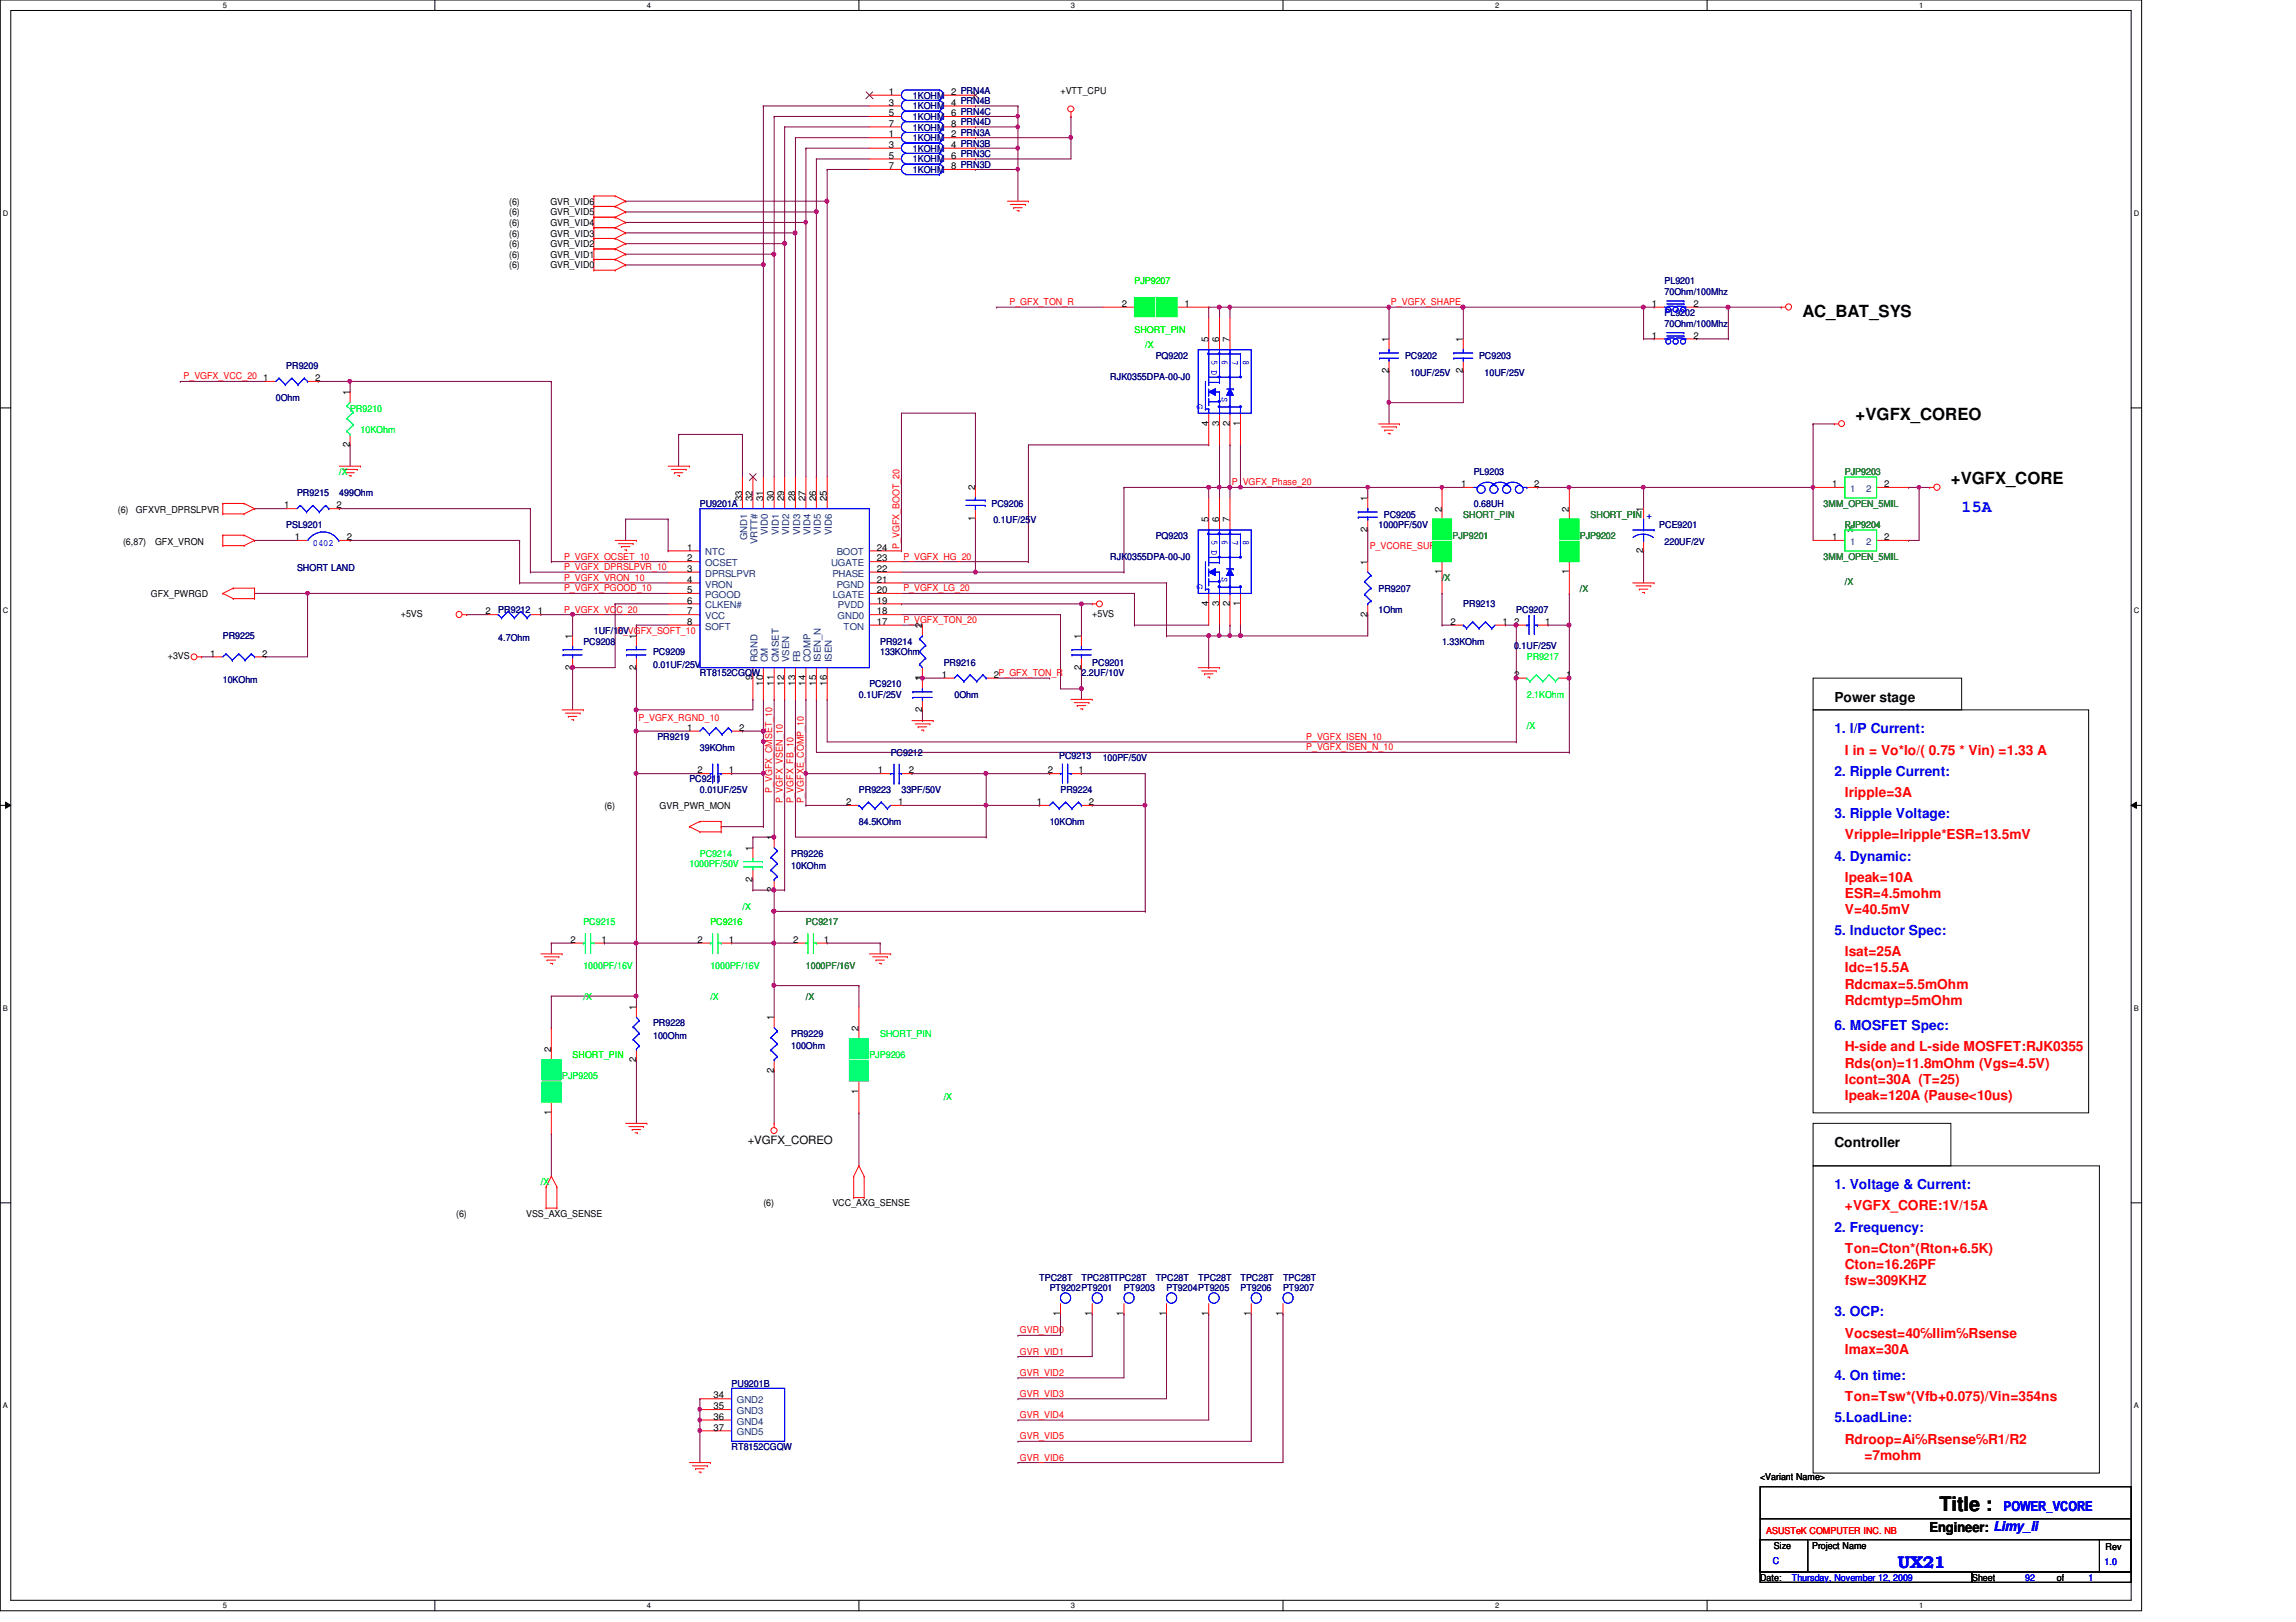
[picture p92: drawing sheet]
<svg xmlns="http://www.w3.org/2000/svg" width="297mm" height="210mm" viewBox="0 0 297 210" stroke-linecap="round" stroke-linejoin="round" font-family="sans-serif">
<defs><g id="words">
<text font-size="2.6" x="250.9" y="195.5">Title :</text>
<g font-size="2.2">
<text x="233.2" y="41">AC_BAT_SYS</text>
<text x="240.1" y="54.4">+VGFX_COREO</text>
<text x="252.4" y="62.7">+VGFX_CORE</text>
</g>
<g font-size="2.2" fill="#00f">
<text x="253.8" y="66.2">15A</text>
<text x="245.5" y="202.9">UX21</text>
</g>
<g font-size="1.8">
<text x="237.3" y="90.8">Power stage</text>
<text x="237.3" y="148.4">Controller</text>
<text x="249.6" y="198.2">Engineer: Limy_li</text>
</g>
<g font-size="1.8" fill="#00f">
<text x="237.3" y="94.9">1. I/P Current:</text>
<text x="237.3" y="100.4">2. Ripple Current:</text>
<text x="237.3" y="105.9">3. Ripple Voltage:</text>
<text x="237.3" y="111.4">4. Dynamic:</text>
<text x="237.3" y="120.9">5. Inductor Spec:</text>
<text x="237.3" y="133.3">6. MOSFET Spec:</text>
<text x="237.3" y="153.9">1. Voltage &amp; Current:</text>
<text x="237.3" y="159.4">2. Frequency:</text>
<text x="237.3" y="170.3">3. OCP:</text>
<text x="237.3" y="178.6">4. On time:</text>
<text x="237.3" y="184.1">5.LoadLine:</text>
<text x="259.2" y="195.5">POWER_VCORE</text>
</g>
<g font-size="1.8" fill="#f00">
<text x="238.7" y="97.7">I in = Vo*Io/( 0.75 * Vin) =1.33 A</text>
<text x="238.7" y="103.1">Iripple=3A</text>
<text x="238.7" y="108.6">Vripple=Iripple*ESR=13.5mV</text>
<text x="238.7" y="114.1">Ipeak=10A</text>
<text x="238.7" y="116.2">ESR=4.5mohm</text>
<text x="238.7" y="118.3">V=40.5mV</text>
<text x="238.7" y="123.7">Isat=25A</text>
<text x="238.7" y="125.8">Idc=15.5A</text>
<text x="238.7" y="127.9">Rdcmax=5.5mOhm</text>
<text x="238.7" y="130">Rdcmtyp=5mOhm</text>
<text x="238.7" y="136.1">H-side and L-side MOSFET:RJK0355</text>
<text x="238.7" y="138.2">Rds(on)=11.8mOhm (Vgs=4.5V)</text>
<text x="238.7" y="140.3">Icont=30A (T=25)</text>
<text x="238.7" y="142.4">Ipeak=120A (Pause&lt;10us)</text>
<text x="238.7" y="156.6">+VGFX_CORE:1V/15A</text>
<text x="238.7" y="162.1">Ton=Cton*(Rton+6.5K)</text>
<text x="238.7" y="164.2">Cton=16.26PF</text>
<text x="238.7" y="166.3">fsw=309KHZ</text>
<text x="238.7" y="173.1">Vocsest=40℅Ilim℅Rsense</text>
<text x="238.7" y="175.2">Imax=30A</text>
<text x="238.7" y="181.3">Ton=Tsw*(Vfb+0.075)/Vin=354ns</text>
<text x="238.7" y="186.8">Rdroop=Ai℅Rsense℅R1/R2</text>
<text x="241.2" y="188.9">=7mohm</text>
</g>
<text font-size="1.5" x="96.7" y="148.1">+VGFX_COREO</text>
<g font-size="1.2">
<text x="115" y="15">5</text>
<text x="115" y="12.3">1</text>
<text x="115" y="17.8">1</text>
<text x="115" y="13.7">3</text>
<text x="115" y="16.4">7</text>
<text x="123.1" y="15">6 PRN4C</text>
<text x="123.1" y="12.3">2 PRN4A</text>
<text x="123.1" y="17.8">2 PRN3A</text>
<text x="123.1" y="13.7">4 PRN4B</text>
<text x="123.1" y="16.4">8 PRN4D</text>
<text x="137.2" y="12.1">+VTT_CPU</text>
<text x="115" y="19.1">3</text>
<text x="115" y="20.5">5</text>
<text x="115" y="21.9">7</text>
<text x="123.1" y="19.1">4 PRN3B</text>
<text x="123.1" y="20.5">6 PRN3C</text>
<text x="123.1" y="21.9">8 PRN3D</text>
<text x="65.9" y="29.3">(6)</text>
<text x="65.9" y="27.9">(6)</text>
<text x="65.9" y="26.5">(6)</text>
<text x="71.2" y="29.3">GVR_VID4</text>
<text x="71.2" y="27.9">GVR_VID5</text>
<text x="71.2" y="26.5">GVR_VID6</text>
<text x="65.9" y="34.7">(6)</text>
<text x="65.9" y="33.4">(6)</text>
<text x="65.9" y="32">(6)</text>
<text x="65.9" y="30.6">(6)</text>
<text x="71.2" y="34.7">GVR_VID0</text>
<text x="71.2" y="33.4">GVR_VID1</text>
<text x="71.2" y="32">GVR_VID2</text>
<text x="71.2" y="30.6">GVR_VID3</text>
<text x="145.1" y="39.7">2</text>
<text x="153.2" y="39.7">1</text>
<text x="213.7" y="39.7">1</text>
<text x="219.1" y="39.7">2</text>
<text x="156.3" y="44.3" transform="rotate(-90 156.3 44.3)">5</text>
<text x="157.7" y="44.3" transform="rotate(-90 157.7 44.3)">6</text>
<text x="159.1" y="44.3" transform="rotate(-90 159.1 44.3)">7</text>
<text x="179.7" y="44.3" transform="rotate(-90 179.7 44.3)">1</text>
<text x="189.3" y="44.3" transform="rotate(-90 189.3 44.3)">1</text>
<text x="213.7" y="43.8">1</text>
<text x="219.1" y="43.8">2</text>
<text x="34" y="49.3">1</text>
<text x="40.8" y="49.3">2</text>
<text x="45.3" y="51.1" transform="rotate(-90 45.3 51.1)">1</text>
<text x="179.7" y="48.3" transform="rotate(-90 179.7 48.3)">2</text>
<text x="189.3" y="48.3" transform="rotate(-90 189.3 48.3)">2</text>
<text x="45.3" y="57.9" transform="rotate(-90 45.3 57.9)">2</text>
<text x="156.3" y="55.1" transform="rotate(-90 156.3 55.1)">4</text>
<text x="157.7" y="55.1" transform="rotate(-90 157.7 55.1)">3</text>
<text x="159.1" y="55.1" transform="rotate(-90 159.1 55.1)">2</text>
<text x="160.4" y="55.1" transform="rotate(-90 160.4 55.1)">1</text>
<text x="36.8" y="65.8">1</text>
<text x="43.5" y="65.8">2</text>
<text x="96" y="64.9" transform="rotate(-90 96 64.9)">33</text>
<text x="97.4" y="64.9" transform="rotate(-90 97.4 64.9)">32</text>
<text x="98.7" y="64.9" transform="rotate(-90 98.7 64.9)">31</text>
<text x="100.1" y="64.9" transform="rotate(-90 100.1 64.9)">30</text>
<text x="101.5" y="64.9" transform="rotate(-90 101.5 64.9)">29</text>
<text x="102.9" y="64.9" transform="rotate(-90 102.9 64.9)">28</text>
<text x="104.2" y="64.9" transform="rotate(-90 104.2 64.9)">27</text>
<text x="105.6" y="64.9" transform="rotate(-90 105.6 64.9)">26</text>
<text x="107" y="64.9" transform="rotate(-90 107 64.9)">25</text>
<text x="126.1" y="63.5" transform="rotate(-90 126.1 63.5)">2</text>
<text x="176.9" y="64.9" transform="rotate(-90 176.9 64.9)">1</text>
<text x="189" y="63">1</text>
<text x="198.5" y="63">2</text>
<text x="237" y="63">1</text>
<text x="243.8" y="63">2</text>
<text x="15.2" y="66.4">(6)</text>
<text x="15.9" y="70.5">(6,87)</text>
<text x="17.6" y="66.4">GFXVR_DPRSLPVR</text>
<text x="20.1" y="70.5">GFX_VRON</text>
<text x="38.1" y="69.9">1</text>
<text x="44.9" y="69.9">2</text>
<text x="88.9" y="71.2">1</text>
<text x="113.4" y="71.2">24</text>
<text x="126.1" y="67.5" transform="rotate(-90 126.1 67.5)">1</text>
<text x="156.3" y="67.6" transform="rotate(-90 156.3 67.6)">5</text>
<text x="157.7" y="67.6" transform="rotate(-90 157.7 67.6)">6</text>
<text x="159.1" y="67.6" transform="rotate(-90 159.1 67.6)">7</text>
<text x="176.9" y="68.8" transform="rotate(-90 176.9 68.8)">2</text>
<text x="186.5" y="66.2" transform="rotate(-90 186.5 66.2)">2</text>
<text x="203" y="66.2" transform="rotate(-90 203 66.2)">2</text>
<text x="212.6" y="71.6" transform="rotate(-90 212.6 71.6)">2</text>
<text x="212.6" y="66.2" transform="rotate(-90 212.6 66.2)">1</text>
<text x="237" y="69.9">1</text>
<text x="243.8" y="69.9">2</text>
<text x="19.5" y="77.3">GFX_PWRGD</text>
<text x="88.9" y="72.6">2</text>
<text x="88.9" y="74">3</text>
<text x="88.9" y="75.4">4</text>
<text x="88.9" y="76.8">5</text>
<text x="113.4" y="72.6">23</text>
<text x="113.4" y="74">22</text>
<text x="113.4" y="75.4">21</text>
<text x="113.4" y="76.8">20</text>
<text x="176.9" y="73.1" transform="rotate(-90 176.9 73.1)">1</text>
<text x="186.5" y="74.3" transform="rotate(-90 186.5 74.3)">1</text>
<text x="203" y="74.3" transform="rotate(-90 203 74.3)">1</text>
<text x="51.9" y="79.8">+5VS</text>
<text x="62.8" y="79.5">2</text>
<text x="69.6" y="79.5">1</text>
<text x="74" y="82.7" transform="rotate(-90 74 82.7)">1</text>
<text x="82.3" y="82.7" transform="rotate(-90 82.3 82.7)">1</text>
<text x="88.9" y="78.1">6</text>
<text x="88.9" y="79.5">7</text>
<text x="88.9" y="80.9">8</text>
<text x="113.4" y="78.1">19</text>
<text x="113.4" y="79.5">18</text>
<text x="113.4" y="80.9">17</text>
<text x="119.3" y="81.3" transform="rotate(-90 119.3 81.3)">2</text>
<text x="139.9" y="82.7" transform="rotate(-90 139.9 82.7)">1</text>
<text x="141.3" y="79.8">+5VS</text>
<text x="156.3" y="78.4" transform="rotate(-90 156.3 78.4)">4</text>
<text x="157.7" y="78.4" transform="rotate(-90 157.7 78.4)">3</text>
<text x="159.1" y="78.4" transform="rotate(-90 159.1 78.4)">2</text>
<text x="160.4" y="78.4" transform="rotate(-90 160.4 78.4)">1</text>
<text x="176.9" y="79.8" transform="rotate(-90 176.9 79.8)">2</text>
<text x="187.7" y="80.9">2</text>
<text x="194.4" y="80.9">1</text>
<text x="195.9" y="80.9">2</text>
<text x="199.9" y="80.9">1</text>
<text x="21.7" y="85.3">+3VS</text>
<text x="27.2" y="85">1</text>
<text x="33.9" y="85">2</text>
<text x="74" y="86.7" transform="rotate(-90 74 86.7)">2</text>
<text x="82.3" y="86.7" transform="rotate(-90 82.3 86.7)">2</text>
<text x="97.4" y="88.1" transform="rotate(-90 97.4 88.1)">9</text>
<text x="98.7" y="88.7" transform="rotate(-90 98.7 88.7)">10</text>
<text x="100.1" y="88.7" transform="rotate(-90 100.1 88.7)">11</text>
<text x="101.5" y="88.7" transform="rotate(-90 101.5 88.7)">12</text>
<text x="102.9" y="88.7" transform="rotate(-90 102.9 88.7)">13</text>
<text x="104.2" y="88.7" transform="rotate(-90 104.2 88.7)">14</text>
<text x="105.6" y="88.7" transform="rotate(-90 105.6 88.7)">15</text>
<text x="107" y="88.7" transform="rotate(-90 107 88.7)">16</text>
<text x="119.3" y="88.2" transform="rotate(-90 119.3 88.2)">1</text>
<text x="121.8" y="87.7">1</text>
<text x="128.6" y="87.7">2P_GFX_TON_R</text>
<text x="139.9" y="86.7" transform="rotate(-90 139.9 86.7)">2</text>
<text x="195.9" y="87.7">2</text>
<text x="202.6" y="87.7">1</text>
<text x="88.9" y="94.6">1</text>
<text x="95.6" y="94.6">2</text>
<text x="119.3" y="92.2" transform="rotate(-90 119.3 92.2)">2</text>
<text x="90.3" y="100.1">2</text>
<text x="94.3" y="100.1">1</text>
<text x="113.6" y="100.1">1</text>
<text x="117.6" y="100.1">2</text>
<text x="135.5" y="100.1">2</text>
<text x="139.5" y="100.1">1</text>
<text x="78.2" y="104.7">(6)</text>
<text x="85.3" y="104.7">GVR_PWR_MON</text>
<text x="109.5" y="104.2">2</text>
<text x="116.2" y="104.2">1</text>
<text x="134.2" y="104.2">1</text>
<text x="140.9" y="104.2">2</text>
<text x="97.4" y="110.1" transform="rotate(-90 97.4 110.1)">1</text>
<text x="100.1" y="108.8" transform="rotate(-90 100.1 108.8)">1</text>
<text x="97.4" y="114.1" transform="rotate(-90 97.4 114.1)">2</text>
<text x="100.1" y="115.5" transform="rotate(-90 100.1 115.5)">2</text>
<text x="73.8" y="122">2</text>
<text x="77.8" y="122">1</text>
<text x="90.3" y="122">2</text>
<text x="94.3" y="122">1</text>
<text x="102.6" y="122">2</text>
<text x="106.6" y="122">1</text>
<text x="82.3" y="130.7" transform="rotate(-90 82.3 130.7)">1</text>
<text x="71.3" y="136.2" transform="rotate(-90 71.3 136.2)">2</text>
<text x="82.3" y="137.4" transform="rotate(-90 82.3 137.4)">2</text>
<text x="100.1" y="132" transform="rotate(-90 100.1 132)">1</text>
<text x="111.1" y="133.4" transform="rotate(-90 111.1 133.4)">2</text>
<text x="100.1" y="138.8" transform="rotate(-90 100.1 138.8)">2</text>
<text x="111.1" y="141.5" transform="rotate(-90 111.1 141.5)">1</text>
<text x="71.3" y="144.3" transform="rotate(-90 71.3 144.3)">1</text>
<text x="59" y="157.5">(6)</text>
<text x="68.1" y="157.5">VSS_AXG_SENSE</text>
<text x="98.8" y="156.1">(6)</text>
<text x="107.7" y="156.1">VCC_AXG_SENSE</text>
<text x="137.2" y="170.3" transform="rotate(-90 137.2 170.3)">1</text>
<text x="141.3" y="170.3" transform="rotate(-90 141.3 170.3)">1</text>
<text x="145.4" y="170.3" transform="rotate(-90 145.4 170.3)">1</text>
<text x="150.9" y="170.3" transform="rotate(-90 150.9 170.3)">1</text>
<text x="156.3" y="170.3" transform="rotate(-90 156.3 170.3)">1</text>
<text x="161.8" y="170.3" transform="rotate(-90 161.8 170.3)">1</text>
<text x="165.9" y="170.3" transform="rotate(-90 165.9 170.3)">1</text>
<text x="92.3" y="181">34</text>
<text x="92.3" y="182.4">35</text>
<text x="92.3" y="183.7">36</text>
<text x="92.3" y="185.1">37</text>
<text x="227.7" y="191.5">&lt;Variant Name&gt;</text>
<text x="229.5" y="200.4">Size</text>
<text x="234.4" y="200.4">Project Name</text>
<text x="272.4" y="200.6">Rev</text>
<text x="227.7" y="204.6">Date:</text>
<text x="255.1" y="204.6">Sheet</text>
<text x="266.1" y="204.6">of</text>
</g>
<g font-size="1.2" fill="#000080">
<text x="118.1" y="15.5">1KOHM</text>
<text x="118.1" y="12.8">1KOHM</text>
<text x="118.1" y="14.1">1KOHM</text>
<text x="118.1" y="16.9">1KOHM</text>
<text x="118.1" y="19.6">1KOHM</text>
<text x="118.1" y="18.3">1KOHM</text>
<text x="118.1" y="21">1KOHM</text>
<text x="118.1" y="22.4">1KOHM</text>
<text x="215.3" y="40.9">PL9202</text>
<text x="215.3" y="36.8">PL9201</text>
<text x="215.3" y="38.1">70Ohm/100Mhz</text>
<text x="37" y="47.8">PR9209</text>
<text x="149.5" y="46.4">PQ9202</text>
<text x="181.8" y="46.4">PC9202</text>
<text x="191.3" y="46.4">PC9203</text>
<text x="215.3" y="42.3">70Ohm/100Mhz</text>
<text x="35.7" y="51.9">0Ohm</text>
<text x="143.6" y="49.1">RJK0355DPA-00-J0</text>
<text x="182.5" y="48.6">10UF/25V</text>
<text x="192.1" y="48.6">10UF/25V</text>
<text x="38.4" y="64.2">PR9215</text>
<text x="43.9" y="64.2">499Ohm</text>
<text x="90.5" y="65.6">PU9201A</text>
<text x="128.3" y="65.6">PC9206</text>
<text x="190.7" y="61.5">PL9203</text>
<text x="190.7" y="65.6">0.68UH</text>
<text x="37" y="68.3">PSL9201</text>
<text x="128.5" y="67.6">0.1UF/25V</text>
<text x="149.5" y="69.7">PQ9203</text>
<text x="178.3" y="68.3">1000PF/50V</text>
<text x="179" y="67">PC9205</text>
<text x="214.7" y="68.3">PCE9201</text>
<text x="215.3" y="70.5">220UF/2V</text>
<text x="38.4" y="73.8">SHORT LAND</text>
<text x="143.6" y="72.4">RJK0355DPA-00-J0</text>
<text x="178.3" y="76.6">PR9207</text>
<text x="28.8" y="82.7">PR9225</text>
<text x="64.5" y="79.3">PR9212</text>
<text x="64.5" y="82.9">4.7Ohm</text>
<text x="75.5" y="83.4">PC9208</text>
<text x="76.8" y="82">1UF/10V</text>
<text x="113.9" y="83.4">PR9214</text>
<text x="178.3" y="79.3">1Ohm</text>
<text x="186.6" y="83.4">1.33KOhm</text>
<text x="189.3" y="78.6">PR9213</text>
<text x="195.9" y="84">0.1UF/25V</text>
<text x="196.2" y="79.3">PC9207</text>
<text x="28.8" y="88.3">10KOhm</text>
<text x="84.5" y="84.8">PC9209</text>
<text x="84.5" y="86.4">0.01UF/25V</text>
<text x="90.5" y="87.5">RT8152CGQW</text>
<text x="112.5" y="88.9">PC9210</text>
<text x="113.9" y="84.8">133KOhm</text>
<text x="122.1" y="86.1">PR9216</text>
<text x="139.9" y="87.5">2.2UF/10V</text>
<text x="141.3" y="86.1">PC9201</text>
<text x="85" y="95.8">PR9219</text>
<text x="111.1" y="90.3">0.1UF/25V</text>
<text x="123.5" y="90.3">0Ohm</text>
<text x="89.2" y="101.3">PC9211</text>
<text x="90.5" y="97.2">39KOhm</text>
<text x="115.2" y="97.8">PC9212</text>
<text x="137" y="98.3">PC9213</text>
<text x="142.7" y="98.5">100PF/50V</text>
<text x="90.5" y="102.6">0.01UF/25V</text>
<text x="111.1" y="102.6">PR9223</text>
<text x="111.1" y="106.7">84.5KOhm</text>
<text x="116.6" y="102.6">33PF/50V</text>
<text x="135.8" y="106.7">10KOhm</text>
<text x="137.2" y="102.6">PR9224</text>
<text x="102.4" y="110.9">PR9226</text>
<text x="102.4" y="112.5">10KOhm</text>
<text x="84.5" y="132.8">PR9228</text>
<text x="84.5" y="134.5">100Ohm</text>
<text x="102.4" y="134.2">PR9229</text>
<text x="102.4" y="135.8">100Ohm</text>
<text x="134.4" y="165.7">TPC28T</text>
<text x="135.8" y="167.1">PT9202PT9201</text>
<text x="139.9" y="165.7">TPC28TTPC28T</text>
<text x="145.4" y="167.1">PT9203</text>
<text x="149.5" y="165.7">TPC28T</text>
<text x="150.9" y="167.1">PT9204PT9205</text>
<text x="155" y="165.7">TPC28T</text>
<text x="160.5" y="167.1">PT9206</text>
<text x="160.5" y="165.7">TPC28T</text>
<text x="166" y="167.1">PT9207</text>
<text x="166" y="165.7">TPC28T</text>
<text x="94.7" y="179.5">PU9201B</text>
<text x="94.7" y="187.7">RT8152CGQW</text>
</g>
<g font-size="1.2" fill="#f00">
<text x="130.6" y="39.5">P_GFX_TON_R</text>
<text x="180" y="39.5">P_VGFX_SHAPE</text>
<text x="23.7" y="49.1">P_VGFX_VCC_20</text>
<text x="159.4" y="62.8">P_VGFX_Phase_20</text>
<text x="116.4" y="71" transform="rotate(-90 116.4 71)">P_VGFX_BOOT_20</text>
<text x="177.2" y="71">P_VCORE_SUR_60</text>
<text x="73" y="73.8">P_VGFX_DPRSLPVR_10</text>
<text x="73" y="76.5">P_VGFX_PGOOD_10</text>
<text x="73" y="72.4">P_VGFX_OCSET_10</text>
<text x="73" y="75.2">P_VGFX_VRON_10</text>
<text x="116.9" y="76.5">P_VGFX_LG_20</text>
<text x="116.9" y="72.4">P_VGFX_HG_20</text>
<text x="73" y="79.3">P_VGFX_VCC_20</text>
<text x="79.8" y="82">P_VGFX_SOFT_10</text>
<text x="116.9" y="80.6">P_VGFX_TON_20</text>
<text x="82.6" y="93.3">P_VGFX_RGND_10</text>
<text x="169" y="95.8">P_VGFX_ISEN_10</text>
<text x="169" y="97.1">P_VGFX_ISEN_N_10</text>
<text x="99.9" y="102.6" transform="rotate(-90 99.9 102.6)">P_VGFX_CMSET_10</text>
<text x="101.3" y="104" transform="rotate(-90 101.3 104)">P_VGFX_VSEN_10</text>
<text x="102.7" y="104" transform="rotate(-90 102.7 104)">P_VGFX_FB_10</text>
<text x="104" y="104" transform="rotate(-90 104 104)">P_VGFXE_COMP_10</text>
<text x="131.9" y="172.6">GVR_VID0</text>
<text x="131.9" y="178.1">GVR_VID2</text>
<text x="131.9" y="175.3">GVR_VID1</text>
<text x="131.9" y="180.8">GVR_VID3</text>
<text x="131.9" y="183.5">GVR_VID4</text>
<text x="131.9" y="186.3">GVR_VID5</text>
<text x="131.9" y="189">GVR_VID6</text>
<text x="228.5" y="198.5">ASUSTeK COMPUTER INC. NB</text>
</g>
<g font-size="1.2" fill="#0f0">
<text x="146.8" y="36.8">PJP9207</text>
<text x="146.8" y="43.1">SHORT_PIN</text>
<text x="148.2" y="45">/X</text>
<text x="91.9" y="119.8">PC9216</text>
<text x="74.1" y="136.9">SHORT_PIN</text>
</g>
<g font-size="1.2" fill="#00f">
<text x="156.7" y="46.6" transform="rotate(90 156.7 46.6)">5 D</text>
<text x="158.1" y="46.6" transform="rotate(90 158.1 46.6)">6</text>
<text x="159.4" y="46.6" transform="rotate(90 159.4 46.6)">7</text>
<text x="160.8" y="46.6" transform="rotate(90 160.8 46.6)">8</text>
<text x="154.9" y="52.2" transform="rotate(90 154.9 52.2)">G</text>
<text x="158.1" y="51.4" transform="rotate(90 158.1 51.4)">S</text>
<text x="40.5" y="70.7">0402</text>
<text x="156.7" y="69.9" transform="rotate(90 156.7 69.9)">5 D</text>
<text x="158.1" y="69.9" transform="rotate(90 158.1 69.9)">6</text>
<text x="159.4" y="69.9" transform="rotate(90 159.4 69.9)">7</text>
<text x="160.8" y="69.9" transform="rotate(90 160.8 69.9)">8</text>
<text x="154.9" y="75.6" transform="rotate(90 154.9 75.6)">G</text>
<text x="158.1" y="74.7" transform="rotate(90 158.1 74.7)">S</text>
<text x="229.4" y="202.4">C</text>
<text x="272.3" y="202.5">1.0</text>
<text x="231.8" y="204.6">Thursday, November 12, 2009</text>
<text x="262" y="204.6">92</text>
<text x="270.2" y="204.6">1</text>
</g>
<g font-size="1.2" fill="#00ff40">
<text x="45.3" y="53.3">PR9210</text>
<text x="46.6" y="56">10KOhm</text>
<text x="43.9" y="61.5">/X</text>
<text x="197.5" y="85.5">PR9217</text>
<text x="197.5" y="90.3">2.1KOhm</text>
<text x="197.5" y="94.3">/X</text>
<text x="89.2" y="112.2">1000PF/50V</text>
<text x="90.5" y="110.9">PC9214</text>
<text x="75.5" y="119.8">PC9215</text>
<text x="96.1" y="117.7">/X</text>
<text x="75.5" y="125.4">1000PF/16V</text>
<text x="91.9" y="125.4">1000PF/16V</text>
<text x="75.5" y="129.4">/X</text>
<text x="91.9" y="129.4">/X</text>
<text x="112.5" y="136.9">PJP9206</text>
<text x="113.9" y="134.2">SHORT_PIN</text>
<text x="72.7" y="139.7">PJP9205</text>
<text x="122.1" y="142.4">/X</text>
<text x="70" y="153.4">/X</text>
</g>
<g font-size="1.2" fill="#008000">
<text x="235.9" y="65.6">3MM_OPEN_5MIL</text>
<text x="238.7" y="61.5">PJP9203</text>
<text x="187.9" y="69.7">PJP9201</text>
<text x="189.3" y="67">SHORT_PIN</text>
<text x="204.4" y="69.7">PJP9202</text>
<text x="205.8" y="67">SHORT_PIN +</text>
<text x="238.7" y="68.9">/X</text>
<text x="238.7" y="68.3">PJP9204</text>
<text x="186.6" y="75.2">/X</text>
<text x="204.4" y="76.6">/X</text>
<text x="235.9" y="72.4">3MM_OPEN_5MIL</text>
<text x="238.7" y="75.7">/X</text>
<text x="104.3" y="119.8">PC9217</text>
<text x="104.3" y="125.4">1000PF/16V</text>
<text x="104.3" y="129.4">/X</text>
</g>
<g font-size="1.2" fill="#004080">
<text x="239.3" y="63.7">1</text>
<text x="241.4" y="63.7">2</text>
<text x="91.2" y="71.9">NTC</text>
<text x="96.6" y="69.9" transform="rotate(-90 96.6 69.9)">GND1</text>
<text x="98" y="70.4" transform="rotate(-90 98 70.4)">VRTT#</text>
<text x="99.4" y="69.3" transform="rotate(-90 99.4 69.3)">VID0</text>
<text x="100.7" y="69.3" transform="rotate(-90 100.7 69.3)">VID1</text>
<text x="102.1" y="69.3" transform="rotate(-90 102.1 69.3)">VID2</text>
<text x="103.5" y="69.3" transform="rotate(-90 103.5 69.3)">VID3</text>
<text x="104.9" y="69.3" transform="rotate(-90 104.9 69.3)">VID4</text>
<text x="106.2" y="69.3" transform="rotate(-90 106.2 69.3)">VID5</text>
<text x="107.6" y="69.3" transform="rotate(-90 107.6 69.3)">VID6</text>
<text x="108.2" y="71.9">BOOT</text>
<text x="239.3" y="70.5">1</text>
<text x="241.4" y="70.5">2</text>
<text x="91.2" y="73.3">OCSET</text>
<text x="91.2" y="74.6">DPRSLPVR</text>
<text x="91.2" y="76">VRON</text>
<text x="91.2" y="77.4">PGOOD</text>
<text x="107.5" y="73.3">UGATE</text>
<text x="107.7" y="74.6">PHASE</text>
<text x="107.7" y="77.4">LGATE</text>
<text x="108.2" y="76">PGND</text>
<text x="91.2" y="78.7">CLKEN#</text>
<text x="91.2" y="80.1">VCC</text>
<text x="91.2" y="81.5">SOFT</text>
<text x="108.4" y="80.1">GND0</text>
<text x="108.4" y="78.7">PVDD</text>
<text x="109.1" y="81.5">TON</text>
<text x="98" y="85.7" transform="rotate(-90 98 85.7)">RGND</text>
<text x="99.4" y="85.7" transform="rotate(-90 99.4 85.7)">CM</text>
<text x="100.7" y="85.7" transform="rotate(-90 100.7 85.7)">CMSET</text>
<text x="102.1" y="85.7" transform="rotate(-90 102.1 85.7)">VSEN</text>
<text x="103.5" y="85.7" transform="rotate(-90 103.5 85.7)">FB</text>
<text x="104.9" y="85.7" transform="rotate(-90 104.9 85.7)">COMP</text>
<text x="106.2" y="85.7" transform="rotate(-90 106.2 85.7)">ISEN_N</text>
<text x="107.6" y="85.7" transform="rotate(-90 107.6 85.7)">ISEN</text>
<text x="95.3" y="181.6">GND2</text>
<text x="95.3" y="183">GND3</text>
<text x="95.3" y="184.4">GND4</text>
<text x="95.3" y="185.8">GND5</text>
</g>
<g font-size="1">
<text x="28.8" y="1">5</text>
<text x="83.7" y="1">4</text>
<text x="138.6" y="1">3</text>
<text x="193.4" y="1">2</text>
<text x="248.3" y="1">1</text>
<text x=".4" y="27.9">D</text>
<text x="276.1" y="27.9">D</text>
<text x=".4" y="79.4">C</text>
<text x="276.1" y="79.4">C</text>
<text x=".4" y="130.8">B</text>
<text x="276.1" y="130.8">B</text>
<text x=".4" y="182.2">A</text>
<text x="276.1" y="182.2">A</text>
<text x="28.8" y="208.1">5</text>
<text x="83.7" y="208.1">4</text>
<text x="138.6" y="208.1">3</text>
<text x="193.4" y="208.1">2</text>
<text x="248.3" y="208.1">1</text>
</g>
</g></defs>
<path d="M0 0h277.1v208.4h-277.1zM1.4 1.4h274.3v205.7h-274.3z" fill="none" stroke="#000" stroke-width=".13"/>
<g fill="#fff">
<path d="M28.8 .1h.6v1.1h-.6z"/>
<path d="M28.8 207.2h.6v1.1h-.6z"/>
</g>
<path d="M56.3 0v1.4M56.3 207.1v1.3" fill="none" stroke="#000" stroke-width=".13"/>
<g fill="#fff">
<path d="M83.7 .1h.5v1.1h-.5z"/>
<path d="M83.7 207.2h.5v1.1h-.5z"/>
</g>
<path d="M111.1 0v1.4M111.1 207.1v1.3" fill="none" stroke="#000" stroke-width=".13"/>
<g fill="#fff">
<path d="M138.6 .1h.5v1.1h-.5z"/>
<path d="M138.6 207.2h.5v1.1h-.5z"/>
</g>
<path d="M166 0v1.4M166 207.1v1.3" fill="none" stroke="#000" stroke-width=".13"/>
<g fill="#fff">
<path d="M193.4 .1h.6v1.1h-.6z"/>
<path d="M193.4 207.2h.6v1.1h-.6z"/>
</g>
<path d="M220.8 0v1.4M220.8 207.1v1.3" fill="none" stroke="#000" stroke-width=".13"/>
<g fill="#fff">
<path d="M248.3 .1h.5v1.1h-.5z"/>
<path d="M248.3 207.2h.5v1.1h-.5z"/>
<path d="M.4 27.1h.7v1.1h-.7z"/>
<path d="M276.1 27.1h.7v1.1h-.7z"/>
<path d="M.4 78.5h.7v1.1h-.7z"/>
<path d="M276.1 78.5h.7v1.1h-.7z"/>
</g>
<path d="M0 52.8h1.4M275.7 52.8h1.4" fill="none" stroke="#000" stroke-width=".13"/>
<g fill="#fff">
<path d="M.4 129.9h.6v1.1h-.6z"/>
<path d="M276.1 129.9h.6v1.1h-.6z"/>
</g>
<path d="M0 104.2h1.4M.7 103.8l.7 .4-.7 .4zM275.7 104.2l.7-.4v.8zM275.7 104.2h1.4" fill="none" stroke="#000" stroke-width=".13"/>
<path d="M.7 103.8l.7 .4-.7 .4zM275.7 104.2l.7-.4v.8z" fill="#000"/>
<g fill="#fff">
<path d="M.4 181.4h.6v1.1h-.6z"/>
<path d="M276.1 181.4h.6v1.1h-.6z"/>
</g>
<path d="M0 155.7h1.4M275.7 155.7h1.4" fill="none" stroke="#000" stroke-width=".13"/>
<path d="M43.9 65.8h.1M43.9 65.8h24.7M139.9 89.2h.1M139.9 89.2v1.3" fill="none" stroke="#800040" stroke-width=".13"/>
<circle cx="139.9" cy="89.1" r=".26" fill="#f0f"/>
<circle cx="139.9" cy="89.1" r=".26" fill="none" stroke="#f0f" stroke-width=".13"/>
<g fill="none" stroke="#800040" stroke-width=".13">
<path d="M80.9 26h.1M80.9 26h26.1M139.9 78.1h.1M139.9 78.1v4.2M186.6 76.8h.1M186.6 63.1h.1M186.6 76.8v4.1M186.6 63.1h2.7M74.1 86.4h.1M74.1 86.4v5.5M131.7 178.3h.1M131.7 172.8h.1"/>
<path d="M131.7 175.6h.1M137.2 170.1h.1M137.2 170.1v2.7h-5.5M141.3 170.1h.1M141.3 170.1v5.5h-9.6M145.4 170.1h.1M145.4 170.1v8.2h-13.7M150.9 170.1h.1M150.9 170.1v10.9h-19.2M156.4 170.1h.1M156.4 170.1v13.7h-24.7M161.9 170.1h.1"/>
<path d="M161.9 170.1v16.4h-30.2M166 170.1h.1M166 170.1v19.2h-34.3M131.7 181h.1M131.7 183.8h.1M131.7 186.5h.1M131.7 189.3h.1"/>
</g>
<path d="M186.4 62.9h.3l.1 .1-.1 .2-.2 .1-.1-.1z" fill-rule="evenodd" fill="#f0f"/>
<path d="M186.4 62.9h.3l.1 .1-.1 .2-.2 .1-.1-.1z" fill="none" stroke="#f0f" stroke-width=".13"/>
<path d="M198.9 63.1h.1M198.9 63.1h4.1M212.6 63.1h.1M212.6 63.1h22" fill="none" stroke="#800040" stroke-width=".13"/>
<path d="M234.4 62.9h.3l.1 .1-.1 .2-.2 .1-.1-.1z" fill-rule="evenodd" fill="#f0f"/>
<path d="M234.4 62.9h.3l.1 .1-.1 .2-.2 .1-.1-.1z" fill="none" stroke="#f0f" stroke-width=".13"/>
<circle cx="212.6" cy="63" r=".25" fill="#f0f"/>
<circle cx="212.6" cy="63" r=".25" fill="none" stroke="#f0f" stroke-width=".13"/>
<path d="M248.3 63.1h.1M248.3 63.1h1.3" fill="none" stroke="#800040" stroke-width=".13"/>
<path d="M248.1 62.9h.3l.1 .1-.1 .2-.2 .1-.1-.1z" fill-rule="evenodd" fill="#f0f"/>
<path d="M248.1 62.9h.3l.1 .1-.1 .2-.2 .1-.1-.1z" fill="none" stroke="#f0f" stroke-width=".13"/>
<path d="M159.1 39.8h.1M159.1 39.8h20.6M179.7 39.8h.1M179.7 39.8v4.1M212.6 71.3h.1M212.6 71.3v4.1" fill="none" stroke="#800040" stroke-width=".13"/>
<path d="M158.9 39.6l.2-.1 .2 .1v.3l-.2 .1-.2-.1z" fill-rule="evenodd" fill="#f0f"/>
<path d="M158.9 39.6l.2-.1 .2 .1v.3l-.2 .1-.2-.1z" fill="none" stroke="#f0f" stroke-width=".13"/>
<path d="M179.7 48h.1M179.7 48v4.1" fill="none" stroke="#800040" stroke-width=".13"/>
<path d="M179.5 51.9l.2-.1 .2 .1-.1 .3-.1 .1-.2-.1z" fill-rule="evenodd" fill="#f0f"/>
<path d="M179.5 51.9l.2-.1 .2 .1-.1 .3-.1 .1-.2-.1z" fill="none" stroke="#f0f" stroke-width=".13"/>
<path d="M189.3 39.8h.1M189.3 39.8h23.3M189.3 48h.1M189.3 48v4.1" fill="none" stroke="#800040" stroke-width=".13"/>
<circle cx="212.6" cy="39.8" r=".26" fill="#f0f"/>
<circle cx="212.6" cy="39.8" r=".26" fill="none" stroke="#f0f" stroke-width=".13"/>
<circle cx="189.3" cy="39.8" r=".26" fill="#f0f"/>
<circle cx="189.3" cy="39.8" r=".26" fill="none" stroke="#f0f" stroke-width=".13"/>
<path d="M179.7 39.8h.1M179.7 39.8h9.6M189.3 39.8h.1M189.3 39.8v4.1" fill="none" stroke="#800040" stroke-width=".13"/>
<circle cx="189.3" cy="39.8" r=".26" fill="#f0f"/>
<circle cx="189.3" cy="39.8" r=".26" fill="none" stroke="#f0f" stroke-width=".13"/>
<path d="M179.5 39.6l.2-.1 .2 .1-.1 .3-.1 .1-.2-.1z" fill-rule="evenodd" fill="#f0f"/>
<path d="M179.5 39.6l.2-.1 .2 .1-.1 .3-.1 .1-.2-.1z" fill="none" stroke="#f0f" stroke-width=".13"/>
<path d="M156.4 39.8h.1M156.4 39.8v1.3M157.8 57.6h.1M157.8 57.6v5.5M159.1 57.6h.1M159.1 57.6v5.5M179.7 52.1h.1M179.7 52.1v2.8M179.7 52.1h9.6" fill="none" stroke="#800040" stroke-width=".13"/>
<path d="M158.9 62.9h.4v.1v.2l-.2 .1-.2-.1z" fill-rule="evenodd" fill="#f0f"/>
<path d="M158.9 62.9h.4v.1v.2l-.2 .1-.2-.1z" fill="none" stroke="#f0f" stroke-width=".13"/>
<path d="M160.5 57.6h.1M160.5 57.6v5.5" fill="none" stroke="#800040" stroke-width=".13"/>
<circle cx="160.5" cy="63" r=".25" fill="#f0f"/>
<circle cx="160.5" cy="63" r=".25" fill="none" stroke="#f0f" stroke-width=".13"/>
<path d="M157.8 63.1h.1M157.8 63.1h1.3" fill="none" stroke="#800040" stroke-width=".13"/>
<path d="M158.9 62.9h.4v.1v.2l-.2 .1-.2-.1z" fill-rule="evenodd" fill="#f0f"/>
<path d="M158.9 62.9h.4v.1v.2l-.2 .1-.2-.1z" fill="none" stroke="#f0f" stroke-width=".13"/>
<path d="M156.4 63.1h.1M156.4 63.1v1.3M146.8 80.9h.1M146.8 80.9h9.6M156.4 86.4h.1M156.4 82.3v4.1M157.8 80.9h.1M157.8 80.9v1.4M159.1 80.9h.1M159.1 80.9v1.4M160.5 80.9h.1M160.5 80.9v1.4" fill="none" stroke="#800040" stroke-width=".13"/>
<circle cx="156.4" cy="82.3" r=".26" fill="#f0f"/>
<circle cx="156.4" cy="82.3" r=".26" fill="none" stroke="#f0f" stroke-width=".13"/>
<path d="M159.1 82.3h.1M159.1 82.3h1.4" fill="none" stroke="#800040" stroke-width=".13"/>
<circle cx="160.5" cy="82.3" r=".26" fill="#f0f"/>
<circle cx="160.5" cy="82.3" r=".26" fill="none" stroke="#f0f" stroke-width=".13"/>
<g fill="none" stroke="#800040" stroke-width=".13">
<path d="M156.4 39.8h.1M156.4 39.8h2.7M157.8 39.8h.1M157.8 39.8v1.3M159.1 39.8h.1M159.1 39.8v1.3M234.6 63.1h.1M234.6 63.1v6.8M246.9 69.9h.1M246.9 63.1h.1M246.9 63.1h1.4M248.3 63.1h.1"/>
<path d="M248.3 63.1v6.8h-1.4"/>
</g>
<circle cx="157.7" cy="39.8" r=".26" fill="#f0f"/>
<circle cx="157.7" cy="39.8" r=".26" fill="none" stroke="#f0f" stroke-width=".13"/>
<g fill="none" stroke="#800040" stroke-width=".13">
<path d="M23.3 49.4h.1M23.3 49.4h11M45.3 57.6h.1M45.3 57.6v2.7M32.9 65.8h.1M32.9 65.8h4.1M39.8 76.8h.1M39.8 76.8h46.6M45.3 69.9h.1M45.3 69.9h21.9M68.6 74h.1M68.6 74h17.8"/>
<path d="M74.1 79.5h.1M74.1 79.5h12.3M116.6 78.1h.1M116.6 78.1h23.3M157.8 63.1h.1M157.8 63.1v1.3M159.1 63.1h.1M159.1 63.1v1.3M176.9 63.1h.1M176.9 68.6h.1M176.9 79.5h.1M176.9 63.1v1.3"/>
<path d="M176.9 68.6v4.1M176.9 79.5v2.8"/>
</g>
<circle cx="39.8" cy="76.8" r=".25" fill="#f0f"/>
<circle cx="39.8" cy="76.8" r=".25" fill="none" stroke="#f0f" stroke-width=".13"/>
<path d="M32.9 69.9h.1M32.9 69.9h5.5M82.3 91.9h.1M82.3 91.9h15.1M96.1 94.6h.1M98.8 90.5h.1M98.8 90.5v4.1h-2.7M94.7 100.1h.1M94.7 100.1h4.1" fill="none" stroke="#800040" stroke-width=".13"/>
<circle cx="98.8" cy="94.6" r=".26" fill="#f0f"/>
<circle cx="98.8" cy="94.6" r=".26" fill="none" stroke="#f0f" stroke-width=".13"/>
<path d="M98.8 34.3h.1M98.8 34.3v27.4" fill="none" stroke="#800040" stroke-width=".13"/>
<circle cx="98.8" cy="34.2" r=".26" fill="#f0f"/>
<circle cx="98.8" cy="34.2" r=".26" fill="none" stroke="#f0f" stroke-width=".13"/>
<path d="M80.9 34.3h.1M80.9 34.3h17.9M100.2 32.9h.1M100.2 32.9v28.8" fill="none" stroke="#800040" stroke-width=".13"/>
<circle cx="100.1" cy="32.9" r=".26" fill="#f0f"/>
<circle cx="100.1" cy="32.9" r=".26" fill="none" stroke="#f0f" stroke-width=".13"/>
<path d="M101.5 31.5h.1M101.5 31.5v30.2" fill="none" stroke="#800040" stroke-width=".13"/>
<circle cx="101.5" cy="31.5" r=".26" fill="#f0f"/>
<circle cx="101.5" cy="31.5" r=".26" fill="none" stroke="#f0f" stroke-width=".13"/>
<path d="M102.9 30.1h.1M102.9 30.1v31.6" fill="none" stroke="#800040" stroke-width=".13"/>
<circle cx="102.9" cy="30.1" r=".26" fill="#f0f"/>
<circle cx="102.9" cy="30.1" r=".26" fill="none" stroke="#f0f" stroke-width=".13"/>
<path d="M104.3 28.8h.1M104.3 28.8v32.9" fill="none" stroke="#800040" stroke-width=".13"/>
<path d="M104.1 28.6h.3l.1 .1-.1 .2-.2 .1-.1-.1z" fill-rule="evenodd" fill="#f0f"/>
<path d="M104.1 28.6h.3l.1 .1-.1 .2-.2 .1-.1-.1z" fill="none" stroke="#f0f" stroke-width=".13"/>
<path d="M107 26h.1M107 26v35.7" fill="none" stroke="#800040" stroke-width=".13"/>
<circle cx="107" cy="26" r=".26" fill="#f0f"/>
<circle cx="107" cy="26" r=".26" fill="none" stroke="#f0f" stroke-width=".13"/>
<path d="M82.3 94.6h.1M82.3 91.9h.1M82.3 94.6h6.9M82.3 91.9v2.7" fill="none" stroke="#800040" stroke-width=".13"/>
<circle cx="82.3" cy="94.6" r=".26" fill="#f0f"/>
<circle cx="82.3" cy="94.6" r=".26" fill="none" stroke="#f0f" stroke-width=".13"/>
<circle cx="82.3" cy="91.9" r=".26" fill="#f0f"/>
<circle cx="82.3" cy="91.9" r=".26" fill="none" stroke="#f0f" stroke-width=".13"/>
<path d="M82.3 94.6h.1M82.3 94.6v27.4M82.3 100.1h.1M82.3 100.1h8.2" fill="none" stroke="#800040" stroke-width=".13"/>
<circle cx="82.3" cy="122" r=".26" fill="#f0f"/>
<circle cx="82.3" cy="122" r=".26" fill="none" stroke="#f0f" stroke-width=".13"/>
<circle cx="82.3" cy="100.1" r=".26" fill="#f0f"/>
<circle cx="82.3" cy="100.1" r=".26" fill="none" stroke="#f0f" stroke-width=".13"/>
<path d="M100.2 90.5h.1M100.2 90.5v17.8" fill="none" stroke="#800040" stroke-width=".13"/>
<circle cx="100.1" cy="108.3" r=".26" fill="#f0f"/>
<circle cx="100.1" cy="108.3" r=".26" fill="none" stroke="#f0f" stroke-width=".13"/>
<g fill="none" stroke="#800040" stroke-width=".13">
<path d="M101.5 90.5h.1M101.5 90.5v24.7M100.2 115.2h1.3M101.5 115.2h.1M71.3 122h.1M71.3 122h2.8M71.3 122v1.4M82.3 122h.1M82.3 128.9h.1M82.3 122h8.2M82.3 128.9v1.4M100.2 122h.1"/>
<path d="M100.2 122h2.7M107 122h.1M107 122h6.9M113.9 122h.1M113.9 122v1.4"/>
</g>
<circle cx="82.3" cy="128.9" r=".26" fill="#f0f"/>
<circle cx="82.3" cy="128.9" r=".26" fill="none" stroke="#f0f" stroke-width=".13"/>
<g fill="none" stroke="#800040" stroke-width=".13">
<path d="M203 76.8h.1M203 76.8v4.1h-2.7M105.6 90.5h.1M105.6 90.5v6.9h97.4M107 90.5h.1M107 90.5v5.5M186.6 80.9h.1M186.6 80.9h1.3M194.8 80.9h.1M194.8 80.9h1.4M196.2 87.8h.1M196.2 87.8v8.2"/>
<path d="M200.3 80.9h.1M203 97.4h.1M82.3 137.2h.1M82.3 137.2v8.2M100.2 138.5h.1M100.2 138.5v6.9"/>
</g>
<circle cx="196.1" cy="87.8" r=".26" fill="#f0f"/>
<circle cx="196.1" cy="87.8" r=".26" fill="none" stroke="#f0f" stroke-width=".13"/>
<path d="M107 96h89.2M196.2 96h.1M104.3 100.1h.1M104.3 100.1v4.1M127.6 100.1h.1M127.6 100.1h8.2M127.6 100.1v4.1M135.8 100.1h.1" fill="none" stroke="#800040" stroke-width=".13"/>
<circle cx="127.5" cy="100.1" r=".26" fill="#f0f"/>
<circle cx="127.5" cy="100.1" r=".26" fill="none" stroke="#f0f" stroke-width=".13"/>
<path d="M139.9 100.1h.1M139.9 100.1h8.3v4.1M148.2 104.2h.1" fill="none" stroke="#800040" stroke-width=".13"/>
<circle cx="148.1" cy="104.2" r=".25" fill="#f0f"/>
<circle cx="148.1" cy="104.2" r=".25" fill="none" stroke="#f0f" stroke-width=".13"/>
<path d="M100.2 117.9h.1M100.2 117.9h48M100.2 115.2v2.7M141.3 104.2h.1M141.3 104.2h6.9v13.7M148.2 117.9h.1" fill="none" stroke="#800040" stroke-width=".13"/>
<circle cx="100.1" cy="115.2" r=".26" fill="#f0f"/>
<circle cx="100.1" cy="115.2" r=".26" fill="none" stroke="#f0f" stroke-width=".13"/>
<circle cx="100.1" cy="117.9" r=".25" fill="#f0f"/>
<circle cx="100.1" cy="117.9" r=".25" fill="none" stroke="#f0f" stroke-width=".13"/>
<g fill="none" stroke="#800040" stroke-width=".13">
<path d="M116.6 76.8h30.2M116.6 74h9.6M126.2 74h.1M146.8 76.8h.1M146.8 76.8v4.1M102.9 90.5h.1M102.9 90.5v17.8M137.2 89.2h2.7M139.9 89.2h.1M139.9 86.4h.1M139.9 86.4v2.8M127.6 104.2h.1"/>
<path d="M127.6 104.2v4.1"/>
</g>
<circle cx="126.2" cy="74" r=".26" fill="#f0f"/>
<circle cx="126.2" cy="74" r=".26" fill="none" stroke="#f0f" stroke-width=".13"/>
<path d="M145.4 63.1h.1M145.4 63.1v10.9M145.4 63.1h11M156.4 63.1h.1" fill="none" stroke="#800040" stroke-width=".13"/>
<circle cx="156.4" cy="63" r=".25" fill="#f0f"/>
<circle cx="156.4" cy="63" r=".25" fill="none" stroke="#f0f" stroke-width=".13"/>
<path d="M133 57.6v15.1M116.6 75.4h34.3M116.6 72.7h16.4M116.6 79.5h20.6M133 72.7h.1M137.2 79.5h.1M137.2 79.5v9.7M150.9 75.4h.1M150.9 75.4v6.9M156.4 63.1h.1M156.4 63.1h1.4" fill="none" stroke="#800040" stroke-width=".13"/>
<circle cx="157.7" cy="63" r=".25" fill="#f0f"/>
<circle cx="157.7" cy="63" r=".25" fill="none" stroke="#f0f" stroke-width=".13"/>
<circle cx="156.4" cy="63" r=".25" fill="#f0f"/>
<circle cx="156.4" cy="63" r=".25" fill="none" stroke="#f0f" stroke-width=".13"/>
<path d="M157.8 82.3h.1M157.8 82.3h1.3" fill="none" stroke="#800040" stroke-width=".13"/>
<path d="M158.9 82.1l.2-.1 .2 .1v.3l-.2 .1-.2-.1z" fill-rule="evenodd" fill="#f0f"/>
<path d="M158.9 82.1l.2-.1 .2 .1v.3l-.2 .1-.2-.1z" fill="none" stroke="#f0f" stroke-width=".13"/>
<circle cx="157.7" cy="82.3" r=".26" fill="#f0f"/>
<circle cx="157.7" cy="82.3" r=".26" fill="none" stroke="#f0f" stroke-width=".13"/>
<g fill="none" stroke="#800040" stroke-width=".13">
<path d="M87.8 56.2h.1M87.8 56.2h8.3M87.8 56.2v4.1M96.1 56.2h.1M96.1 56.2v5.5M126.2 74h.1M126.2 67.2v6.8M126.2 74h19.2M145.4 74h.1M159.1 63.1h.1M159.1 63.1h1.4M116.6 80.9h2.7"/>
<path d="M119.3 80.9h.1M150.9 82.3h.1M150.9 82.3h6.9M156.4 82.3h.1"/>
</g>
<path d="M158.9 62.9h.4v.1v.2l-.2 .1-.2-.1z" fill-rule="evenodd" fill="#f0f"/>
<path d="M158.9 62.9h.4v.1v.2l-.2 .1-.2-.1z" fill="none" stroke="#f0f" stroke-width=".13"/>
<path d="M219.5 39.8h4.1M223.6 39.8h.1M223.6 39.8v4.1M219.5 43.9h.1M219.5 43.9h4.1M223.6 43.9h.1M82.3 80.9h.1M82.3 80.9h4.1M82.3 80.9v1.4M78.2 122h.1M78.2 122h4.1" fill="none" stroke="#800040" stroke-width=".13"/>
<circle cx="223.6" cy="39.8" r=".26" fill="#f0f"/>
<circle cx="223.6" cy="39.8" r=".26" fill="none" stroke="#f0f" stroke-width=".13"/>
<path d="M214 39.8h.1M214 39.8h-1.4v4.1M223.6 39.8h6.9M230.5 39.8h.1M212.6 43.9h.1M212.6 43.9h1.4M214 43.9h.1M98.8 96h.1M98.8 96v4.1M93.3 107h.1M93.3 107h5.5" fill="none" stroke="#800040" stroke-width=".13"/>
<circle cx="98.8" cy="100.1" r=".26" fill="#f0f"/>
<circle cx="98.8" cy="100.1" r=".26" fill="none" stroke="#f0f" stroke-width=".13"/>
<circle cx="98.8" cy="96" r=".26" fill="#f0f"/>
<circle cx="98.8" cy="96" r=".26" fill="none" stroke="#f0f" stroke-width=".13"/>
<path d="M90.5 181h.1M90.5 185.2h.1M90.5 181v1.4M90.5 185.2v4.1" fill="none" stroke="#800040" stroke-width=".13"/>
<path d="M90.4 184.9h.1l.2 .1v.3l-.2 .1-.1-.1z" fill-rule="evenodd" fill="#f0f"/>
<path d="M90.4 184.9h.1l.2 .1v.3l-.2 .1-.1-.1z" fill="none" stroke="#f0f" stroke-width=".13"/>
<path d="M90.5 182.4h.1M90.5 182.4v1.4" fill="none" stroke="#800040" stroke-width=".13"/>
<path d="M90.4 182.2l.1-.1 .2 .1v.3l-.2 .1-.1-.1z" fill-rule="evenodd" fill="#f0f"/>
<path d="M90.4 182.2l.1-.1 .2 .1v.3l-.2 .1-.1-.1z" fill="none" stroke="#f0f" stroke-width=".13"/>
<path d="M234.6 54.9h.1M234.6 54.9h2.7M234.6 54.9v8.2M71.3 128.9h.1M71.3 128.9h11M100.2 127.6h.1M100.2 127.6v4.1M100.2 127.6h10.9M111.1 127.6h.1M111.1 127.6v2.7M111.1 144h.1M111.1 144v6.9" fill="none" stroke="#800040" stroke-width=".13"/>
<circle cx="100.1" cy="127.5" r=".26" fill="#f0f"/>
<circle cx="100.1" cy="127.5" r=".26" fill="none" stroke="#f0f" stroke-width=".13"/>
<path d="M139.9 78.1h.1M139.9 78.1h1.4M71.3 133h.1M71.3 128.9v4.1M71.3 146.7h.1M71.3 146.7v5.5" fill="none" stroke="#800040" stroke-width=".13"/>
<circle cx="139.9" cy="78.1" r=".26" fill="#f0f"/>
<circle cx="139.9" cy="78.1" r=".26" fill="none" stroke="#f0f" stroke-width=".13"/>
<path d="M133 57.6h23.4M156.4 57.6h.1M74.1 79.5h.1M74.1 79.5v2.8" fill="none" stroke="#800040" stroke-width=".13"/>
<circle cx="74.1" cy="79.5" r=".26" fill="#f0f"/>
<circle cx="74.1" cy="79.5" r=".26" fill="none" stroke="#f0f" stroke-width=".13"/>
<path d="M116.6 53.5h.1M116.6 53.5h9.6M116.6 53.5v17.8M126.2 53.5h.1M126.2 53.5v9.6M70 79.5h.1M70 79.5h4.1M116.6 71.3h.1M203 87.8h.1M203 87.8v9.6" fill="none" stroke="#800040" stroke-width=".13"/>
<circle cx="203" cy="87.8" r=".26" fill="#f0f"/>
<circle cx="203" cy="87.8" r=".26" fill="none" stroke="#f0f" stroke-width=".13"/>
<path d="M116.6 104.2h11M127.6 104.2h.1" fill="none" stroke="#800040" stroke-width=".13"/>
<circle cx="127.5" cy="104.2" r=".25" fill="#f0f"/>
<circle cx="127.5" cy="104.2" r=".25" fill="none" stroke="#f0f" stroke-width=".13"/>
<path d="M102.9 108.3h24.7M104.3 104.2h.1M104.3 100.1h.1M104.3 104.2h5.5M104.3 100.1h9.6M118 100.1h.1M118 100.1h9.6M127.6 108.3h.1" fill="none" stroke="#800040" stroke-width=".13"/>
<path d="M104.1 99.9l.1-.1 .2 .1v.4h-.2h-.1z" fill-rule="evenodd" fill="#f0f"/>
<path d="M104.1 99.9l.1-.1 .2 .1v.4h-.2h-.1z" fill="none" stroke="#f0f" stroke-width=".13"/>
<path d="M119.3 87.8h.1M119.3 87.8h2.8M128.9 87.8h6.9M135.8 87.8h.1M127.6 104.2h6.8M134.4 104.2h.1" fill="none" stroke="#800040" stroke-width=".13"/>
<circle cx="119.3" cy="87.8" r=".26" fill="#f0f"/>
<circle cx="119.3" cy="87.8" r=".26" fill="none" stroke="#f0f" stroke-width=".13"/>
<path d="M119.3 93.3h.1M119.3 91.9v1.4M100.2 117.9h.1M100.2 117.9v4.1h-5.5M94.7 122h.1" fill="none" stroke="#800040" stroke-width=".13"/>
<circle cx="100.1" cy="122" r=".26" fill="#f0f"/>
<circle cx="100.1" cy="122" r=".26" fill="none" stroke="#f0f" stroke-width=".13"/>
<circle cx="100.1" cy="117.9" r=".25" fill="#f0f"/>
<circle cx="100.1" cy="117.9" r=".25" fill="none" stroke="#f0f" stroke-width=".13"/>
<path d="M203 63.1h.1M203 63.1h9.6M212.6 63.1h.1M212.6 63.1v2.7M97.4 108.3h.1M97.4 115.2h.1M97.4 108.3v1.4M97.4 113.8v1.4M97.4 108.3h2.8M97.4 115.2h2.8M100.2 108.3h.1M100.2 115.2h.1" fill="none" stroke="#800040" stroke-width=".13"/>
<circle cx="203" cy="63" r=".25" fill="#f0f"/>
<circle cx="203" cy="63" r=".25" fill="none" stroke="#f0f" stroke-width=".13"/>
<path d="M160.5 63.1h.1M160.5 63.1h16.4M160.5 82.3h.1M160.5 82.3h16.4" fill="none" stroke="#800040" stroke-width=".13"/>
<circle cx="177" cy="63" r=".25" fill="#f0f"/>
<circle cx="177" cy="63" r=".25" fill="none" stroke="#f0f" stroke-width=".13"/>
<path d="M79.6 78.1h.1M79.6 78.1h6.8M79.6 78.1v8.3h-5.5M176.9 63.1h9.7M186.6 63.1h.1M74.1 86.4h.1" fill="none" stroke="#800040" stroke-width=".13"/>
<circle cx="74.1" cy="86.4" r=".26" fill="#f0f"/>
<circle cx="74.1" cy="86.4" r=".26" fill="none" stroke="#f0f" stroke-width=".13"/>
<g fill="none" stroke="#800040" stroke-width=".13">
<path d="M45.3 49.4h.1M45.3 49.4h26M71.3 49.4h.1M71.3 49.4v23.3M60.4 79.5h.1M60.4 79.5h2.7M71.3 72.7h.1M71.3 72.7h15.1M80.9 67.2h.1M80.9 67.2v2.7M80.9 67.2h5.5M86.4 67.2h.1"/>
<path d="M86.4 71.3h.1M86.4 67.2v4.1"/>
</g>
<circle cx="45.3" cy="49.3" r=".25" fill="#f0f"/>
<circle cx="45.3" cy="49.3" r=".25" fill="none" stroke="#f0f" stroke-width=".13"/>
<g fill="none" stroke="#800040" stroke-width=".13">
<path d="M41.2 49.4h.1M41.2 49.4h4.1v1.3M45.3 50.7h.1M32.9 76.8h.1M32.9 76.8h6.9M39.8 76.8h.1M39.8 76.8v8.2h-5.5M67.2 69.9h.1M67.2 75.4h.1M67.2 69.9v5.5M67.2 75.4h19.2M68.6 65.8h.1"/>
<path d="M68.6 65.8v8.2M26.1 85h.1M26.1 85h1.4M34.3 85h.1M82.3 122h.1M82.3 122v6.9M90.5 183.8h.1M90.5 183.8v1.4"/>
</g>
<path d="M90.4 183.6l.1-.1 .2 .1v.3l-.2 .1-.1-.1z" fill-rule="evenodd" fill="#f0f"/>
<path d="M90.4 183.6l.1-.1 .2 .1v.3l-.2 .1-.1-.1z" fill="none" stroke="#f0f" stroke-width=".13"/>
<path d="M82.3 86.4h.1M82.3 86.4v5.5M196.2 80.9h.1M196.2 80.9v6.9M100.2 122h.1M100.2 122v5.6" fill="none" stroke="#800040" stroke-width=".13"/>
<circle cx="196.1" cy="80.9" r=".26" fill="#f0f"/>
<circle cx="196.1" cy="80.9" r=".26" fill="none" stroke="#f0f" stroke-width=".13"/>
<path d="M203 80.9h.1M203 80.9v6.9" fill="none" stroke="#800040" stroke-width=".13"/>
<circle cx="203" cy="80.9" r=".26" fill="#f0f"/>
<circle cx="203" cy="80.9" r=".26" fill="none" stroke="#f0f" stroke-width=".13"/>
<path d="M97.4 90.5h.1M97.4 90.5v1.4M98.8 94.6h.1M98.8 94.6v1.4M104.3 90.5h.1M104.3 90.5v9.6M98.8 107h.1M98.8 100.1v6.9" fill="none" stroke="#800040" stroke-width=".13"/>
<circle cx="98.8" cy="94.6" r=".26" fill="#f0f"/>
<circle cx="98.8" cy="94.6" r=".26" fill="none" stroke="#f0f" stroke-width=".13"/>
<path d="M101.5 16.4h.1M101.5 16.4h11M126.2 16.4h.1M126.2 16.4h5.5M131.7 19.2h.1M131.7 19.2v2.7M128.9 39.8h.1M128.9 39.8h13.8" fill="none" stroke="#800040" stroke-width=".13"/>
<path d="M131.5 19l.2-.1 .2 .1-.1 .4h-.1h-.2z" fill-rule="evenodd" fill="#f0f"/>
<path d="M131.5 19l.2-.1 .2 .1-.1 .4h-.1h-.2z" fill="none" stroke="#f0f" stroke-width=".13"/>
<path d="M131.7 21.9h.1M131.7 21.9v4.1" fill="none" stroke="#800040" stroke-width=".13"/>
<path d="M131.5 21.7h.3l.1 .2-.1 .2h-.1h-.2z" fill-rule="evenodd" fill="#f0f"/>
<path d="M131.5 21.7h.3l.1 .2-.1 .2h-.1h-.2z" fill="none" stroke="#f0f" stroke-width=".13"/>
<path d="M98.8 13.7h.1M98.8 13.7h13.7M126.2 13.7h.1M126.2 15.1h.1M126.2 13.7h5.5M126.2 15.1h5.5M131.7 13.7h.1M131.7 15.1h.1M131.7 13.7v2.7M105.6 20.6h.1M105.6 20.6h6.9" fill="none" stroke="#800040" stroke-width=".13"/>
<path d="M131.5 14.9h.3l.1 .1-.1 .2-.1 .1-.2-.1z" fill-rule="evenodd" fill="#f0f"/>
<path d="M131.5 14.9h.3l.1 .1-.1 .2-.1 .1-.2-.1z" fill="none" stroke="#f0f" stroke-width=".13"/>
<g fill="none" stroke="#800040" stroke-width=".13">
<path d="M100.2 15.1h.1M100.2 15.1h12.3M102.9 17.8h.1M102.9 17.8h9.6M104.3 19.2h.1M104.3 19.2h8.2M126.2 17.8h.1M126.2 19.2h.1M126.2 17.8h12.4M126.2 19.2h5.5M138.6 15.1h.1M138.6 17.8h.1"/>
<path d="M138.6 15.1v5.5h-12.4M107 21.9h.1M107 21.9h5.5M126.2 20.6h.1M126.2 21.9h.1M126.2 21.9h5.5"/>
</g>
<path d="M138.4 17.6l.1-.1 .2 .1v.4h-.2h-.1z" fill-rule="evenodd" fill="#f0f"/>
<path d="M138.4 17.6l.1-.1 .2 .1v.4h-.2h-.1z" fill="none" stroke="#f0f" stroke-width=".13"/>
<path d="M131.7 16.4h.1M131.7 16.4v2.8M80.9 32.9h.1M80.9 31.5h.1M80.9 27.4h.1M80.9 32.9h19.3M80.9 31.5h20.6M80.9 27.4h24.7" fill="none" stroke="#800040" stroke-width=".13"/>
<path d="M131.5 16.2h.2l.2 .1-.1 .3-.1 .1-.2-.1z" fill-rule="evenodd" fill="#f0f"/>
<path d="M131.5 16.2h.2l.2 .1-.1 .3-.1 .1-.2-.1z" fill="none" stroke="#f0f" stroke-width=".13"/>
<path d="M80.9 28.8h23.4M80.9 30.1h22M102.9 30.1h.1M104.3 28.8h.1M105.6 27.4v34.3M105.6 61.7h.1" fill="none" stroke="#800040" stroke-width=".13"/>
<circle cx="105.6" cy="27.4" r=".26" fill="#f0f"/>
<circle cx="105.6" cy="27.4" r=".26" fill="none" stroke="#f0f" stroke-width=".13"/>
<g fill="none" stroke="#800040" stroke-width=".13">
<path d="M98.8 13.7h.1M98.8 13.7v20.6M100.2 15.1v17.8M101.5 16.4v15.1M102.9 17.8v12.3M104.3 19.2v9.6M100.2 32.9h.1M101.5 31.5h.1M102.9 30.1h.1M104.3 28.8h.1M105.6 27.4h.1M105.6 20.6v6.8"/>
<path d="M107 26h.1M107 21.9v4.1"/>
</g>
<g fill="none" stroke="#f00" stroke-width=".13">
<path d="M138.6 15.1h.1M138.6 14.5v.6M76.8 33.6h.1M76.8 35h.1M76.8 32.2h.1M76.8 30.9h.1M76.8 29.5h.1M76.8 28.1h.1M76.8 26.7h.1M76.8 25.4h.1M76.8 33.6h2.8M76.8 25.4v9.6"/>
<path d="M76.8 35h2.8M76.8 32.2h2.8M76.8 30.9h2.8M76.8 29.5h2.8M76.8 28.1h2.8M76.8 26.7h2.8M76.8 25.4h2.8M79.6 33.6h.1M79.6 35h.1M79.6 32.2h.1M79.6 30.9h.1M79.6 29.5h.1"/>
<path d="M79.6 28.1h.1M79.6 26.7h.1M79.6 25.4h.1M79.6 33.6l1.3 .7M79.6 32.2l1.3 .7M79.6 30.9l1.3 .6M79.6 29.5l1.3 .6M79.6 28.1l1.3 .7M79.6 26.7l1.3 .7M79.6 25.4l1.3 .6M80.9 34.3h.1M80.9 32.9h.1"/>
<path d="M80.9 31.5h.1M80.9 30.1h.1M80.9 28.8h.1M80.9 27.4h.1M80.9 26h.1M80.9 34.3l-1.3 .7M80.9 32.9l-1.3 .7M80.9 31.5l-1.3 .7M80.9 30.1l-1.3 .8M80.9 28.8l-1.3 .7M80.9 27.4l-1.3 .7M80.9 26l-1.3 .7"/>
<path d="M130.3 26h2.7M130.7 26.5h2M131.1 26.9h.1M131.1 26.9h1.1M131.6 27.3h.2M131.8 27.3h.1M132.7 26.5h.1M133 26h.1M142.7 39.8h4.1M152.3 39.8h4.1M230.5 39.8h.1M230.5 39.8h.5"/>
<path d="M45.3 50.7v1.4M45.3 56.2v1.4M178.3 54.9h2.8M178.7 55.2h2M179.2 55.7h.1M179.2 55.7h1.1M179.6 56.1h.2M179.7 43.9v1.4M179.7 46.6v1.4M179.8 56.1h.1M180.7 55.2h.1M181.1 54.9h.1"/>
<path d="M237.3 54.9h.1M237.3 54.9h.6M28.8 65.2h.1M28.8 66.5h.1M28.8 76.8h.1M28.8 69.3h.1M28.8 70.6h.1M28.8 66.5h2.8M28.8 65.2h2.8M28.8 65.2v1.3M28.8 69.3v1.3M28.8 76.8l1.4 .7"/>
<path d="M28.8 70.6h2.8M28.8 69.3h2.8M30.2 77.5h.1M30.2 76.1h.1M30.2 77.5h2.7M30.2 76.1h2.7M30.2 76.1l-1.4 .7M31.6 66.5h.1M31.6 65.2h.1M31.6 70.6h.1M31.6 69.3h.1M31.6 65.2l1.3 .6"/>
<path d="M31.6 69.3l1.3 .6M32.9 65.8h.1M32.9 77.5h.1M32.9 76.1h.1M32.9 69.9h.1M32.9 65.8l-1.3 .7M32.9 76.1v1.4M32.9 69.9l-1.3 .7M43.9 60.3h2.7M44.3 60.7h1.9M44.7 61.2h.1M44.7 61.2h1.1"/>
<path d="M45.2 61.6h.2M45.4 61.6h.1M46.2 60.7h.1M46.6 60.3h.1M59.8 79.5h.6M60.4 79.5h.1M79.6 69.9h2.7M80 70.4h1.9M80.4 70.7h.1M80.4 70.7h1.1M80.8 71.2h.3M81.1 71.2h.1"/>
<path d="M81.9 70.4h.1M82.3 69.9h.1M86.4 60.3h2.8M86.9 60.7h1.9M87.2 61.2h.1M87.2 61.2h1.1M87.7 61.6h.2M87.9 61.6h.1M88.8 60.7h.1M89.2 60.3h.1M141.3 78.1h.1M141.3 78.1h.6"/>
<path d="M211.2 75.4h2.8M211.7 75.8h1.9M212.1 76.2h.1M212.1 76.2h1.1M212.5 76.7h.3M212.8 76.7h.1M213.6 75.8h.1M214 75.4h.1M249.6 63.1h.1M249.6 63.1h.6M25.5 85h.6M26.1 85h.1"/>
<path d="M72.7 91.9h2.8M73.1 92.3h2M73.5 92.7h.1M73.5 92.7h1.1M74 93.1h.2M74.2 93.1h.1M75.1 92.3h.1M75.5 91.9h.1M82.3 82.3v1.4M82.3 85v1.4M118 93.3h2.7M118.4 93.7h1.9"/>
<path d="M118.8 94.1h.1M118.8 94.1h1.1M119.2 94.5h.3M119.5 94.5h.1M120.3 93.7h.1M120.7 93.3h.1M138.6 90.5h2.7M139 90.9h1.9M139.4 91.3h.1M139.4 91.3h1.1M139.8 91.7h.3M140.1 91.7h.1"/>
<path d="M140.9 90.9h.1M141.3 90.5h.1M155 86.4h2.8M155.4 86.8h1.9M155.8 87.2h.1M155.8 87.2h1.1M156.2 87.6h.3M156.5 87.6h.1M157.3 86.8h.1M157.8 86.4h.1M89.2 107h.1M89.2 107l1.3 .7"/>
<path d="M90.5 107.7h.1M90.5 106.3h.1M90.5 107.7h2.8M90.5 106.3h2.8M90.5 106.3l-1.3 .7M93.3 107.7h.1M93.3 106.3h.1M93.3 106.3v1.4M100.2 108.3v1.4M100.2 113.8v1.4M70 123.4h2.7M70.4 123.8h1.9"/>
<path d="M70.8 124.2h.1M70.8 124.2h1.1M71.2 124.7h.3M71.5 124.7h.1M72.3 123.8h.1M72.7 123.4h.1M112.5 123.4h2.7M112.9 123.8h1.9M113.3 124.2h.1M113.3 124.2h1.1M113.7 124.7h.3M114 124.7h.1"/>
<path d="M114.8 123.8h.1M115.2 123.4h.1M70.7 153.6h.1M70.7 156.3h.1M70.7 153.6v2.7M70.7 156.3h1.3M71.3 152.2h.1M71.3 152.2l-.6 1.4M71.3 152.2l.7 1.4M72 153.6h.1M72 156.3h.1M72 153.6v2.7"/>
<path d="M80.9 145.4h2.8M81.4 145.8h1.9M81.8 146.2h.1M81.8 146.2h1.1M82.2 146.6h.3M82.5 146.6h.1M83.3 145.8h.1M83.7 145.4h.1M100.2 145.4h.1M100.2 145.4v.5M110.4 152.2h.1M110.4 155h.1"/>
<path d="M110.4 152.2v2.8M110.4 155h1.4M111.1 150.9h.1M111.1 150.9l-.7 1.3M111.1 150.9l.7 1.3M111.8 152.2h.1M111.8 155h.1M111.8 152.2v2.8M137.2 168.7v1.4M89.2 189.3h2.7M89.6 189.7h1.9M90 190.1h.1"/>
<path d="M90 190.1h1.1M90.4 190.5h.3M90.7 190.5h.1M91.5 189.7h.1M91.9 189.3h.1"/>
<circle cx="138.5" cy="14.1" r=".39"/>
<circle cx="231.4" cy="39.7" r=".39"/>
<circle cx="238.3" cy="54.8" r=".38"/>
<circle cx="59.4" cy="79.5" r=".39"/>
<circle cx="142.2" cy="78.1" r=".38"/>
<circle cx="250.6" cy="63.1" r=".4"/>
<circle cx="25.1" cy="85" r=".38"/>
<circle cx="100.1" cy="146.3" r=".39"/>
</g>
<g fill="none" stroke="#000" stroke-width=".13">
<path d="M234.6 91.9h35.6v52.1h-35.6zM234.6 87.8h19.2v4.1h-19.2zM234.6 145.4h17.8v5.5h-17.8zM234.6 150.9h37v39.7h-37zM227.7 192.4h48v11h-48zM227.7 199.3h6.2v4.1h-6.2zM227.7 196.6h48M234 199.3h37.6M271.6 199.3h4.1v4.1h-4.1zM271.6 199.3h.1M275.7 196.6h.1M227.7 203.4h27.4v1.4h-27.4z"/>
<path d="M255.1 203.4h20.6v1.4h-20.6z"/>
</g>
<g fill="none" stroke="#00f" stroke-width=".13">
<path d="M178.5 45.7h.1M178.5 46.4h.1M178.5 45.7h2.4M178.5 46.4h2.4M179.7 45.3h.1M179.7 46.6h.1M179.7 45.3v.4M179.7 46.4v.2M81.1 84.1h.1M81.1 84.8h.1M81.1 84.1h2.5M81.1 84.8h2.5"/>
<path d="M82.3 83.7h.1M82.3 85h.1M82.3 83.7v.4M82.3 84.8v.2M99.7 112.6h.1M99.7 111h.1M99.7 112.6l.9 .8M99.7 111l.9 .8M100.2 113.8h.1M100.2 109.7l.4 .4M100.6 113.4h.1M100.6 110.1h.1"/>
<path d="M100.6 111.8h.1M100.6 113.4l-.4 .4M100.6 111.8l-.9 .8M100.6 110.1l-.9 .9"/>
<circle cx="137.8" cy="168" r=".67"/>
</g>
<path d="M44.9 55.8h.1M44.9 52.5h.1M44.9 54.1h.1M44.9 55.8l.4 .4M44.9 54.1l.8 .9M44.9 52.5l.8 .8M45.3 56.2h.1M45.3 52.1l-.4 .4M45.7 55h.1M45.7 53.3h.1M45.7 55l-.8 .8M45.7 53.3l-.8 .8" fill="none" stroke="#00ff80" stroke-width=".13"/>
<path d="M149.6 38.5h2.7v2.5h-2.7z" fill-rule="evenodd" fill="#00ff40"/>
<path d="M149.6 38.5h2.7v2.5h-2.7z" fill="none" stroke="#00ff40" stroke-width=".13"/>
<path d="M146.8 38.5h2.6v2.5h-2.6z" fill-rule="evenodd" fill="#00ff40"/>
<path d="M146.8 38.5h2.6v2.5h-2.6z" fill="none" stroke="#00ff40" stroke-width=".13"/>
<path d="M149.6 38.5h2.7v2.5h-2.7z" fill-rule="evenodd" fill="#00ff40"/>
<path d="M149.6 38.5h2.7v2.5h-2.7z" fill="none" stroke="#00ff40" stroke-width=".13"/>
<path d="M146.8 38.5h2.6v2.5h-2.6z" fill-rule="evenodd" fill="#00ff40"/>
<path d="M146.8 38.5h2.6v2.5h-2.6z" fill="none" stroke="#00ff40" stroke-width=".13"/>
<path d="M203 63.1v4.1M203 72.7v4.1" fill="none" stroke="#f00" stroke-width=".13"/>
<path d="M201.8 70.1h2.5v2.6h-2.5z" fill-rule="evenodd" fill="#00ff40"/>
<path d="M201.8 70.1h2.5v2.6h-2.5z" fill="none" stroke="#00ff40" stroke-width=".13"/>
<path d="M201.8 67.2h2.5v2.6h-2.5z" fill-rule="evenodd" fill="#00ff40"/>
<path d="M201.8 67.2h2.5v2.6h-2.5z" fill="none" stroke="#00ff40" stroke-width=".13"/>
<path d="M201.8 70.1h2.5v2.6h-2.5z" fill-rule="evenodd" fill="#00ff40"/>
<path d="M201.8 70.1h2.5v2.6h-2.5z" fill="none" stroke="#00ff40" stroke-width=".13"/>
<path d="M201.8 67.2h2.5v2.6h-2.5z" fill-rule="evenodd" fill="#00ff40"/>
<path d="M201.8 67.2h2.5v2.6h-2.5zM104.3 122h.1M104.3 122h.2M104.5 123.3h.1M104.5 120.8v2.5M105.2 123.3h.1M105.2 120.8v2.5M105.2 122h.4M105.6 122h.1" fill="none" stroke="#00ff40" stroke-width=".13"/>
<g fill="none" stroke="#f00" stroke-width=".13">
<path d="M112.5 19.2h4.1M112.5 15.1h4.1M112.5 12.3h4.1M112.5 17.8h4.1M112.5 13.7h4.1M122.1 19.2h4.1M122.1 15.1h4.1M122.1 12.3h4.1M122.1 17.8h4.1M122.1 13.7h4.1M37 65.8h1.4M42.5 65.8h1.4"/>
<path d="M176.9 64.4v1.4M176.9 67.2v1.4M186.6 63.1v4.1M186.6 72.7v4.1M212.6 65.8v1.4M212.6 69.9v1.4M27.5 85h1.3M32.9 85h1.4M74.1 82.3v1.4M74.1 85v1.4M139.9 82.3v1.4M139.9 85v1.4"/>
<path d="M135.8 100.1h1.4M138.6 100.1h1.3M82.3 130.3v1.4M82.3 135.8v1.4M102.9 122h1.4M105.6 122h1.4M145.4 168.7v1.4M166 168.7v1.4"/>
</g>
<g fill="none" stroke="#00f" stroke-width=".13">
<path d="M117.1 18.5a.65 .65 0 0 0-.5 .7 .65 .65 0 0 0 .6 .6M117.1 14.4a.65 .65 0 0 0-.5 .6 .65 .65 0 0 0 .6 .7M117.1 11.6a.65 .65 0 0 0-.5 .7 .65 .65 0 0 0 .6 .6M117.1 17.1a.65 .65 0 0 0-.5 .7 .65 .65 0 0 0 .6 .6M117.1 13a.67 .67 0 0 0-.5 .7 .67 .67 0 0 0 .6 .6M117.2 18.5h4.3M117.2 19.9h4.3M117.2 14.4h4.3M117.2 15.7h4.3M117.2 11.6h4.3M117.2 13h4.3M117.2 17.1h4.3"/>
<path d="M121.5 18.5h.1M121.5 19.9h.1M121.5 18.5a.65 .65 0 0 1 .5 .7 .65 .65 0 0 1-.5 .6M121.5 14.4h.1M121.5 15.7h.1M121.5 14.4a.65 .65 0 0 1 .5 .6 .65 .65 0 0 1-.5 .7M121.5 11.6h.1M121.5 13h.1M121.5 11.6a.65 .65 0 0 1 .5 .7 .65 .65 0 0 1-.5 .6M121.5 17.1h.1M121.5 17.1a.65 .65 0 0 1 .5 .7 .65 .65 0 0 1-.5 .6M121.5 13a.67 .67 0 0 1 .5 .7 .67 .67 0 0 1-.5 .6"/>
<path d="M38.9 65.4h.1M38.9 65.4l.8 .9M38.9 65.4l-.5 .4M39.7 66.3h.1M40.5 65.4h.1M40.5 65.4l.8 .9M40.5 65.4l-.8 .9M41.3 66.3h.1M42.1 65.4h.1M42.1 65.4l.4 .4M42.1 65.4l-.8 .9M42.5 65.8h.1"/>
<path d="M175.7 66.3h.1M175.7 66.9h.1M175.7 66.3h2.5M175.7 66.9h2.5M176.9 65.8h.1M176.9 67.2h.1M176.9 65.8v.5M176.9 66.9v.3M211.2 68.6h2.8M212.6 69.1a2.28 2.28 0 0 1 1.3 .5M212.6 69.1a1.96 1.96 0 0 0-1.3 .5M212.6 69.9h.1"/>
<path d="M212.6 68.6h.1M212.6 67.2v1.4M212.6 69.1v.8M214 68.6h.1M29.2 84.6h.1M29.2 84.6l.9 .8M29.2 84.6l-.4 .4M30.1 85.4h.1M30.9 84.6h.1M30.9 84.6l.8 .8M30.9 84.6l-.8 .8M31.7 85.4h.1"/>
<path d="M32.5 84.6h.1M32.5 84.6l.4 .4M32.5 84.6l-.8 .8M32.9 85h.1M72.9 84.1h.1M72.9 84.8h.1M72.9 84.1h2.4M72.9 84.8h2.4M74.1 83.7h.1M74.1 85h.1M74.1 83.7v.4M74.1 84.8v.2"/>
<path d="M137.5 98.9h.1M137.5 98.9v2.4M138.1 98.9h.1M138.1 98.9v2.4M138.7 84.1h.1M138.7 84.8h.1M138.7 84.1h2.5M138.7 84.8h2.5M139.9 83.7h.1M139.9 85h.1M139.9 83.7v.4M139.9 84.8v.2"/>
<path d="M137.2 100.1h.1M137.2 100.1h.3M138.1 100.1h.5M138.6 100.1h.1M81.9 134.5h.1M81.9 132.9h.1M81.9 134.5l.8 .8M81.9 132.9l.8 .8M82.3 135.8h.1M82.3 131.7l.4 .4M82.7 135.3h.1M82.7 132.1h.1"/>
<path d="M82.7 133.7h.1M82.7 135.3l-.4 .5M82.7 133.7l-.8 .8M82.7 132.1l-.8 .8"/>
<circle cx="146.1" cy="168" r=".67"/>
<circle cx="166.6" cy="168" r=".67"/>
</g>
<path d="M112.1 11.9l.8 .9M112.9 11.9l-.9 .9M125.8 11.9l.9 .9M126.6 11.9l-.9 .9" fill="none" stroke="#804000" stroke-width=".13"/>
<path d="M185.3 70.1h2.5v2.6h-2.5z" fill-rule="evenodd" fill="#00ff40"/>
<path d="M185.3 70.1h2.5v2.6h-2.5z" fill="none" stroke="#00ff40" stroke-width=".13"/>
<path d="M185.3 67.2h2.5v2.6h-2.5z" fill-rule="evenodd" fill="#00ff40"/>
<path d="M185.3 67.2h2.5v2.6h-2.5z" fill="none" stroke="#00ff40" stroke-width=".13"/>
<path d="M185.3 70.1h2.5v2.6h-2.5z" fill-rule="evenodd" fill="#00ff40"/>
<path d="M185.3 70.1h2.5v2.6h-2.5z" fill="none" stroke="#00ff40" stroke-width=".13"/>
<path d="M185.3 67.2h2.5v2.6h-2.5z" fill-rule="evenodd" fill="#00ff40"/>
<path d="M185.3 67.2h2.5v2.6h-2.5z" fill="none" stroke="#00ff40" stroke-width=".13"/>
<g fill="none" stroke="#f00" stroke-width=".13">
<path d="M112.5 16.4h4.1M122.1 16.4h4.1M189.3 43.9v1.4M189.3 46.6v1.4M38.4 69.9h1.4M43.9 69.9h1.4M126.2 63.1v1.3M126.2 65.8v1.4M176.9 72.7v1.3M176.9 78.1v1.4M89.2 94.6h1.3M94.7 94.6h1.4"/>
<path d="M119.3 87.8v1.4M119.3 90.5v1.4M122.1 87.8h1.4M127.6 87.8h1.3M187.9 80.9h1.4M193.4 80.9h1.4M74.1 122h1.4M76.8 122h1.4M111.1 130.3v4.1M111.1 139.9v4.1M156.4 168.7v1.4"/>
</g>
<g fill="none" stroke="#00f" stroke-width=".13">
<path d="M117.1 15.7a.67 .67 0 0 0-.5 .7 .67 .67 0 0 0 .6 .7M117.2 15.7h4.3M117.2 17.1h4.3M121.5 15.7h.1M121.5 17.1h.1M121.5 15.7a.67 .67 0 0 1 .5 .7 .67 .67 0 0 1-.5 .7M188.1 45.7h.1M188.1 46.4h.1M188.1 45.7h2.4M188.1 46.4h2.4M189.3 45.3h.1M189.3 46.6h.1"/>
<path d="M189.3 45.3v.4M189.3 46.4v.2M39.8 69.9a2.32 2.32 0 0 1 4.1 .2M125 65.4h2.5M125 64.7h2.5M126.2 65.8h.1M126.2 64.4h.1M126.2 64.4v.3M126.2 65.4v.4M127.5 65.4h.1M127.5 64.7h.1M176.5 76.9h.1"/>
<path d="M176.5 75.3h.1M176.5 76.9l.9 .9M176.5 75.3l.9 .8M176.9 78.1h.1M176.9 74l.5 .5M177.4 77.8h.1M177.4 74.5h.1M177.4 76.1h.1M177.4 77.8l-.5 .3M177.4 76.1l-.9 .8M177.4 74.5l-.9 .8M91 94.2h.1"/>
<path d="M91 94.2l.8 .8M91 94.2l-.5 .4M91.8 95h.1M92.6 94.2h.1M92.6 94.2l.8 .8M92.6 94.2l-.8 .8M93.4 95h.1M94.2 94.2h.1M94.2 94.2l.5 .4M94.2 94.2l-.8 .8M94.7 94.6h.1M118.1 89.5h.1"/>
<path d="M118.1 90.3h.1M118.1 89.5h2.5M118.1 90.3h2.5M119.3 89.2h.1M119.3 90.5h.1M119.3 89.2v.3M119.3 90.3v.2M123.9 87.3h.1M123.9 87.3l.8 .9M123.9 87.3l-.4 .5M124.7 88.2h.1M125.5 87.3h.1"/>
<path d="M125.5 87.3l.9 .9M125.5 87.3l-.8 .9M126.4 88.2h.1M127.2 87.3h.1M127.2 87.3l.4 .5M127.2 87.3l-.8 .9M127.6 87.8h.1M189.3 80.9h.1M189.3 80.9l.4 .4M189.7 81.3h.1M190.5 80.5h.1M190.5 80.5l.8 .8"/>
<path d="M190.5 80.5l-.8 .8M191.3 81.3h.1M192.2 80.5h.1M192.2 80.5l.8 .8M192.2 80.5l-.9 .8M193 81.3h.1M193.4 80.9l-.4 .4"/>
<circle cx="157.1" cy="168" r=".68"/>
</g>
<path d="M75.5 122h.1M75.5 122h.2M75.7 123.3h.1M75.7 120.8v2.5M76.4 123.3h.1M76.4 120.8v2.5M76.4 122h.4M76.8 122h.1" fill="none" stroke="#00ff80" stroke-width=".13"/>
<path d="M109.9 137.3h2.4v2.6h-2.4z" fill-rule="evenodd" fill="#00ff80"/>
<path d="M109.9 137.3h2.4v2.6h-2.4z" fill="none" stroke="#00ff80" stroke-width=".13"/>
<path d="M109.9 134.4h2.4v2.6h-2.4z" fill-rule="evenodd" fill="#00ff80"/>
<path d="M109.9 134.4h2.4v2.6h-2.4z" fill="none" stroke="#00ff80" stroke-width=".13"/>
<path d="M109.9 137.3h2.4v2.6h-2.4z" fill-rule="evenodd" fill="#00ff80"/>
<path d="M109.9 137.3h2.4v2.6h-2.4z" fill="none" stroke="#00ff80" stroke-width=".13"/>
<path d="M109.9 134.4h2.4v2.6h-2.4z" fill-rule="evenodd" fill="#00ff80"/>
<g fill="none" stroke="#00ff80" stroke-width=".13">
<path d="M197.5 87.8h.1M197.5 87.8l.4 .4M197.9 88.2h.1M198.8 87.3h.1M198.8 87.3l.8 .9M198.8 87.3l-.9 .9M199.6 88.2h.1M200.4 87.3h.1M200.4 87.3l.8 .9M200.4 87.3l-.8 .9M201.2 88.2h.1M201.6 87.8l-.4 .4"/>
<path d="M91.9 122h.1M91.9 122h.3M92.2 123.3h.1M92.2 120.8v2.5M92.9 123.3h.1M92.9 120.8v2.5M92.9 122h.4M93.3 122h.1M109.9 134.4h2.4v2.6h-2.4z"/>
</g>
<g fill="none" stroke="#f00" stroke-width=".13">
<path d="M112.5 20.6h4.1M122.1 20.6h4.1M214 39.8h1.3M218.1 39.8h1.4M214 43.9h1.3M218.1 43.9h1.4M63.1 79.5h1.4M68.6 79.5h1.4M86.4 71.3h4.1M86.4 72.7h4.1M86.4 74h4.1M86.4 75.4h4.1"/>
<path d="M86.4 76.8h4.1M86.4 78.1h4.1M86.4 79.5h4.1M96.1 61.7v4.1M97.4 61.7v4.1M98.8 61.7v4.1M100.2 61.7v4.1M101.5 61.7v4.1M102.9 61.7v4.1M104.3 61.7v4.1M105.6 61.7v4.1M107 61.7v4.1"/>
<path d="M112.5 71.3h4.1M112.5 72.7h4.1M112.5 74h4.1M112.5 75.4h4.1M112.5 76.8h4.1M112.5 78.1h4.1M112.5 79.5h4.1M234.6 63.1h4.1M234.6 69.9h4.1M242.8 63.1h4.1M242.8 69.9h4.1M86.4 80.9h4.1"/>
<path d="M97.4 86.4v4.1M98.8 86.4v4.1M100.2 86.4v4.1M101.5 86.4v4.1M102.9 86.4v4.1M104.3 86.4v4.1M105.6 86.4v4.1M107 86.4v4.1M112.5 80.9h4.1M119.3 80.9v1.4M119.3 86.4v1.4M196.2 87.8h1.3"/>
<path d="M201.6 87.8h1.4M109.8 104.2h1.3M113.9 100.1h1.3M115.2 104.2h1.4M116.6 100.1h1.4M134.4 104.2h1.4M139.9 104.2h1.4M71.3 133v4.2M90.5 122h1.4M93.3 122h1.4M100.2 131.7v1.3M100.2 137.2v1.3"/>
<path d="M71.3 142.6v4.1M141.3 168.7v1.4M150.9 168.7v1.4"/>
</g>
<g fill="none" stroke="#00f" stroke-width=".13">
<path d="M117.1 19.9a.67 .67 0 0 0-.5 .6 .67 .67 0 0 0 .6 .7M117.2 19.9h4.3M121.5 19.9h.1M121.5 19.9a.67 .67 0 0 1 .5 .6 .67 .67 0 0 1-.5 .7M117.2 21.3h4.3M121.5 21.3h.1M215.3 39.8h.5M215.6 39.3h2.2M215.6 38.9h2.2M215.7 39.7l.7-.1 .3 .1M215.8 39.8h.1M216.8 39.7l.7-.1 .3 .1"/>
<path d="M217.7 39.8h.4M217.8 39.3h.1M217.8 38.9h.1M218.1 39.8h.1M215.3 43.9h.5M215.6 43.5h2.2M215.6 43.1h2.2M215.7 43.8l.7-.1 .3 .1M215.8 43.9h.1M216.8 43.8l.7-.1 .3 .1M217.7 43.9h.4M217.8 43.5h.1"/>
<path d="M217.8 43.1h.1M218.1 43.9h.1M64.5 79.5h.1M64.5 79.5l.4 .5M64.9 80h.1M65.7 79.1h.1M65.7 79.1l.8 .9M65.7 79.1l-.8 .9M66.5 80h.1M67.3 79.1h.1M67.3 79.1l.9 .9M67.3 79.1l-.8 .9"/>
<path d="M68.2 80h.1M68.6 79.5l-.4 .5M90.5 65.8h22v20.6h-22zM115.7 98.9v2.4M116.3 98.9v2.4M119 82.7h.1M119 86h.1M119 84.3h.1M119 82.7l.8 .8M119 86l.3 .4M119 84.3l.8 .9M119.3 82.3h.1"/>
<path d="M119.3 82.3l-.3 .4M119.8 83.5h.1M119.8 85.2h.1M119.8 83.5l-.8 .8M119.8 85.2l-.8 .8M111.1 104.2h.1M111.1 104.2l.4 .4M111.5 104.6h.1M112.3 103.8h.1M112.3 103.8l.9 .8M112.3 103.8l-.8 .8M113.2 104.6h.1"/>
<path d="M114 103.8h.1M114 103.8l.8 .8M114 103.8l-.8 .8M114.8 104.6h.1M115.2 100.1h.1M115.2 100.1h.5M115.2 104.2l-.4 .4M115.7 101.3h.1M116.3 101.3h.1M116.3 100.1h.3M116.6 100.1h.1M136.2 103.8h.1"/>
<path d="M136.2 103.8l.8 .8M136.2 103.8l-.4 .4M137 104.6h.1M137.9 103.8h.1M137.9 103.8l.8 .8M137.9 103.8l-.9 .8M138.7 104.6h.1M139.5 103.8h.1M139.5 103.8l.4 .4M139.5 103.8l-.8 .8M139.9 104.2h.1M99.7 135.9h.1"/>
<path d="M99.7 134.3h.1M99.7 135.9l.9 .8M99.7 134.3l.9 .8M100.2 137.2h.1M100.2 133l.4 .4M100.6 136.7h.1M100.6 133.4h.1M100.6 135.1h.1M100.6 136.7l-.4 .5M100.6 135.1l-.9 .8M100.6 133.4l-.9 .9"/>
<circle cx="215.8" cy="44.2" r=".33"/>
<circle cx="215.8" cy="40.1" r=".32"/>
<circle cx="216.8" cy="44.2" r=".34"/>
<circle cx="216.8" cy="40.1" r=".33"/>
<circle cx="217.7" cy="44.2" r=".33"/>
<circle cx="217.7" cy="40.1" r=".32"/>
<circle cx="141.9" cy="168" r=".67"/>
<circle cx="151.6" cy="168" r=".67"/>
</g>
<path d="M97 61.3l.9 .9M97.8 61.3l-.9 .9" fill="none" stroke="#804000" stroke-width=".13"/>
<path d="M238.7 61.7h4.1v2.7h-4.1zM238.7 68.6h4.1v2.7h-4.1z" fill="none" stroke="#00ff40" stroke-width=".13"/>
<path d="M70.1 140h2.5v2.6h-2.5z" fill-rule="evenodd" fill="#00ff80"/>
<path d="M70.1 140h2.5v2.6h-2.5z" fill="none" stroke="#00ff80" stroke-width=".13"/>
<path d="M70.1 137.2h2.5v2.5h-2.5z" fill-rule="evenodd" fill="#00ff80"/>
<path d="M70.1 137.2h2.5v2.5h-2.5z" fill="none" stroke="#00ff80" stroke-width=".13"/>
<path d="M70.1 140h2.5v2.6h-2.5z" fill-rule="evenodd" fill="#00ff80"/>
<path d="M70.1 140h2.5v2.6h-2.5z" fill="none" stroke="#00ff80" stroke-width=".13"/>
<path d="M70.1 137.2h2.5v2.5h-2.5z" fill-rule="evenodd" fill="#00ff80"/>
<path d="M70.1 137.2h2.5v2.5h-2.5z" fill="none" stroke="#00ff80" stroke-width=".13"/>
<path d="M156.4 41.1v4.2M156.4 53.5v4.1M157.8 41.1v4.2M157.8 53.5v4.1M159.1 41.1v4.2M159.1 53.5v4.1M160.5 53.5v4.1" fill="none" stroke="#f00" stroke-width=".13"/>
<path d="M156.4 49.1h.1M156.4 49.1v.8M156.4 50.7h1.4M157.8 53.5h.1M157.8 50.7h.1M157.8 48.8h.1M157.8 52v1.5M157.8 48.8h1.3" fill="none" stroke="#00f" stroke-width=".13"/>
<path d="M156.4 50.7l.8-.4v.8z" fill-rule="evenodd" fill="#00f"/>
<g fill="none" stroke="#00f" stroke-width=".13">
<path d="M156 52.9h.1M156 49.4v3.5M156.4 50.7l.8-.4v.8zM156.4 52.4h.1M156.4 51.1h.1M156.4 50.3v.8M156.4 51.6v.8M156.4 52h1.4M157.2 50.3h.1M157.2 50.3v.8M157.8 48.8h.1M157.8 52h.1"/>
<path d="M157.8 48.8v.7M157.8 52.7h1.3M159.1 48.8h.1M159.1 52.7h.1M159.1 48.8v3.9"/>
</g>
<path d="M159.1 50.3l.5 .8h-.9z" fill-rule="evenodd" fill="#00f"/>
<path d="M156.4 49.5h1.4M157.8 52h.1M157.8 49.5h.1M157.8 50.7v1.3M159.1 50.3l.5 .8h-.9z" fill="none" stroke="#00f" stroke-width=".13"/>
<path d="M157.6 52.6h.3l-.2 .1z" fill-rule="evenodd" fill="#00f"/>
<path d="M157.6 52.6h.3l-.2 .1z" fill="none" stroke="#00f" stroke-width=".13"/>
<path d="M157.6 48.7l.3 .1-.2 .1z" fill-rule="evenodd" fill="#00f"/>
<path d="M156.4 48.8h.1M156.4 48.8h1.4M156.4 46.6v2.2M157.6 48.7l.3 .1-.2 .1z" fill="none" stroke="#00f" stroke-width=".13"/>
<path d="M157.6 51.8h.2v.2h-.2z" fill-rule="evenodd" fill="#00f"/>
<g fill="none" stroke="#00f" stroke-width=".13">
<path d="M156 52.9h.1M156 52.9h.4M156.4 52.9h.1M156.4 52.9v.6M157.6 51.8h.2v.2h-.2zM157.8 45.3h.1M157.8 45.3v3.5M159.1 53.5h.1M159.1 48.8h.1M159.1 45.3h.1M159.1 45.3v3.5M159.1 48.8h1.4"/>
<path d="M160.5 52.7h.1M160.5 52.7h-1.4v.8"/>
</g>
<path d="M159 52.6h.2v.1h-.2z" fill-rule="evenodd" fill="#00f"/>
<path d="M159 52.6h.2v.1h-.2zM160.5 52.5h.1M160.5 52.5v1" fill="none" stroke="#00f" stroke-width=".13"/>
<path d="M160.4 52.6h.2l-.1 .1z" fill-rule="evenodd" fill="#00f"/>
<path d="M155 45.3h6.9v8.2h-6.9zM156.4 45.3h.1M156.4 45.3v1.3M158.7 50.3h.9M159.6 50.3h.1M160.4 52.6h.2l-.1 .1zM160.5 45.8h.1M160.5 45.8v3" fill="none" stroke="#00f" stroke-width=".13"/>
<path d="M160.4 48.7l.2 .1-.1 .1z" fill-rule="evenodd" fill="#00f"/>
<path d="M160.4 48.7l.2 .1-.1 .1z" fill="none" stroke="#00f" stroke-width=".13"/>
<path d="M159 48.7h.2v.1h-.2z" fill-rule="evenodd" fill="#00f"/>
<path d="M156.4 45.8h.1M156.4 45.8h4.1M159 48.7h.2v.1h-.2z" fill="none" stroke="#00f" stroke-width=".13"/>
<path d="M159 45.7h.2v.1h-.2z" fill-rule="evenodd" fill="#00f"/>
<path d="M159 45.7h.2v.1h-.2z" fill="none" stroke="#00f" stroke-width=".13"/>
<path d="M157.6 45.7l.3 .1-.2 .1z" fill-rule="evenodd" fill="#00f"/>
<path d="M157.6 45.7l.3 .1-.2 .1z" fill="none" stroke="#00f" stroke-width=".13"/>
<path d="M156.3 45.7h.1v.1h-.1z" fill-rule="evenodd" fill="#00f"/>
<path d="M156.3 45.7h.1v.1h-.1zM156.4 49.1h.1M156.4 49.1v.8M156.4 50.7h1.4M157.8 53.5h.1M157.8 50.7h.1M157.8 48.8h.1M157.8 52v1.5M157.8 48.8h1.3" fill="none" stroke="#00f" stroke-width=".13"/>
<path d="M156.4 50.7l.8-.4v.8z" fill-rule="evenodd" fill="#00f"/>
<g fill="none" stroke="#00f" stroke-width=".13">
<path d="M156 52.9h.1M156 49.4v3.5M156.4 50.7l.8-.4v.8zM156.4 52.4h.1M156.4 51.1h.1M156.4 50.3v.8M156.4 51.6v.8M156.4 52h1.4M157.2 50.3h.1M157.2 50.3v.8M157.8 48.8h.1M157.8 52h.1"/>
<path d="M157.8 48.8v.7M157.8 52.7h1.3M159.1 48.8h.1M159.1 52.7h.1M159.1 48.8v3.9"/>
</g>
<path d="M159.1 50.3l.5 .8h-.9z" fill-rule="evenodd" fill="#00f"/>
<path d="M156.4 49.5h1.4M157.8 52h.1M157.8 49.5h.1M157.8 50.7v1.3M159.1 50.3l.5 .8h-.9z" fill="none" stroke="#00f" stroke-width=".13"/>
<path d="M157.6 52.6h.3l-.2 .1z" fill-rule="evenodd" fill="#00f"/>
<path d="M157.6 52.6h.3l-.2 .1z" fill="none" stroke="#00f" stroke-width=".13"/>
<path d="M157.6 48.7l.3 .1-.2 .1z" fill-rule="evenodd" fill="#00f"/>
<path d="M156.4 48.8h.1M156.4 48.8h1.4M156.4 46.6v2.2M157.6 48.7l.3 .1-.2 .1z" fill="none" stroke="#00f" stroke-width=".13"/>
<path d="M157.6 51.8h.2v.2h-.2z" fill-rule="evenodd" fill="#00f"/>
<g fill="none" stroke="#00f" stroke-width=".13">
<path d="M156 52.9h.1M156 52.9h.4M156.4 52.9h.1M156.4 52.9v.6M157.6 51.8h.2v.2h-.2zM157.8 45.3h.1M157.8 45.3v3.5M159.1 53.5h.1M159.1 48.8h.1M159.1 45.3h.1M159.1 45.3v3.5M159.1 48.8h1.4"/>
<path d="M160.5 52.7h.1M160.5 52.7h-1.4v.8"/>
</g>
<path d="M159 52.6h.2v.1h-.2z" fill-rule="evenodd" fill="#00f"/>
<path d="M159 52.6h.2v.1h-.2zM160.5 52.5h.1M160.5 52.5v1" fill="none" stroke="#00f" stroke-width=".13"/>
<path d="M160.4 52.6h.2l-.1 .1z" fill-rule="evenodd" fill="#00f"/>
<path d="M155 45.3h6.9v8.2h-6.9zM156.4 45.3h.1M156.4 45.3v1.3M158.7 50.3h.9M159.6 50.3h.1M160.4 52.6h.2l-.1 .1zM160.5 45.8h.1M160.5 45.8v3" fill="none" stroke="#00f" stroke-width=".13"/>
<path d="M160.4 48.7l.2 .1-.1 .1z" fill-rule="evenodd" fill="#00f"/>
<path d="M160.4 48.7l.2 .1-.1 .1z" fill="none" stroke="#00f" stroke-width=".13"/>
<path d="M159 48.7h.2v.1h-.2z" fill-rule="evenodd" fill="#00f"/>
<path d="M156.4 45.8h.1M156.4 45.8h4.1M159 48.7h.2v.1h-.2z" fill="none" stroke="#00f" stroke-width=".13"/>
<path d="M159 45.7h.2v.1h-.2z" fill-rule="evenodd" fill="#00f"/>
<path d="M159 45.7h.2v.1h-.2z" fill="none" stroke="#00f" stroke-width=".13"/>
<path d="M157.6 45.7l.3 .1-.2 .1z" fill-rule="evenodd" fill="#00f"/>
<path d="M157.6 45.7l.3 .1-.2 .1z" fill="none" stroke="#00f" stroke-width=".13"/>
<path d="M156.3 45.7h.1v.1h-.1z" fill-rule="evenodd" fill="#00f"/>
<g fill="none" stroke="#00f" stroke-width=".13">
<path d="M36.1 48.9h.1M36.1 48.9l.8 .9M36.1 48.9l-.4 .5M36.9 49.8h.1M37.8 48.9h.1M37.8 48.9l.8 .9M37.8 48.9l-.9 .9M38.6 49.8h.1M39.4 48.9h.1M39.4 48.9l.4 .5M39.4 48.9l-.8 .9M39.8 49.4h.1"/>
<path d="M156.3 45.7h.1v.1h-.1zM156.4 72.4h.1M156.4 72.4v.8M156.4 74h1.4M157.8 76.8h.1M157.8 74h.1M157.8 72.1h.1M157.8 75.3v1.5M157.8 72.1h1.3M190.7 63.1h.4M191.1 63.1h.1M193.6 62.9a1.52 1.52 0 0 0-2.4 .1"/>
<path d="M194.5 62.9a1.55 1.55 0 0 1 2.4 0M195.2 62.9a1.52 1.52 0 0 0-2.3 .1M197 63.1h.5M197.5 63.1h.1M92.2 98.9h.1M92.2 98.9v2.4M92.9 98.9h.1M92.9 98.9v2.4M91.9 100.1h.1M91.9 100.1h.3M92.9 100.1h.4M93.3 100.1h.1"/>
<circle cx="191.6" cy="63.3" r=".52"/>
<circle cx="193.3" cy="63.3" r=".52"/>
<circle cx="194.9" cy="63.3" r=".52"/>
<circle cx="196.5" cy="63.3" r=".51"/>
</g>
<g fill="none" stroke="#f00" stroke-width=".13">
<path d="M34.3 49.4h1.4M39.8 49.4h1.4M156.4 64.4v4.2M156.4 76.8v4.1M157.8 64.4v4.2M157.8 76.8v4.1M159.1 64.4v4.2M159.1 76.8v4.1M160.5 76.8v4.1M189.3 63.1h1.4M197.5 63.1h1.4M90.5 100.1h1.4"/>
<path d="M93.3 100.1h1.4"/>
</g>
<path d="M156.4 74l.8-.4v.9z" fill-rule="evenodd" fill="#00f"/>
<g fill="none" stroke="#00f" stroke-width=".13">
<path d="M156 76.2h.1M156 72.7v3.5M156.4 74l.8-.4v.9zM156.4 75.7h.1M156.4 74.5h.1M156.4 73.6v.9M156.4 74.9v.8M156.4 75.3h1.4M157.2 73.6h.1M157.2 73.6v.9M157.8 72.1h.1M157.8 75.3h.1"/>
<path d="M157.8 72.1v.7M157.8 76h1.3M159.1 72.1h.1M159.1 76h.1M159.1 72.1v3.9"/>
</g>
<path d="M159.1 73.6l.5 .9h-.9z" fill-rule="evenodd" fill="#00f"/>
<path d="M156.4 72.8h1.4M157.8 75.3h.1M157.8 72.8h.1M157.8 74v1.3M159.1 73.6l.5 .9h-.9z" fill="none" stroke="#00f" stroke-width=".13"/>
<path d="M157.6 75.9h.2v.1h-.2z" fill-rule="evenodd" fill="#00f"/>
<path d="M157.6 75.9h.2v.1h-.2z" fill="none" stroke="#00f" stroke-width=".13"/>
<path d="M157.6 72l.3 .1-.2 .1z" fill-rule="evenodd" fill="#00f"/>
<path d="M156.4 72.1h.1M156.4 72.1h1.4M156.4 69.9v2.2M157.6 72l.3 .1-.2 .1z" fill="none" stroke="#00f" stroke-width=".13"/>
<path d="M157.6 75.2h.2v.1h-.2z" fill-rule="evenodd" fill="#00f"/>
<g fill="none" stroke="#00f" stroke-width=".13">
<path d="M156 76.2h.1M156 76.2h.4M156.4 76.2h.1M156.4 76.2v.6M157.6 75.2h.2v.1h-.2zM157.8 68.6h.1M157.8 68.6v3.5M159.1 76.8h.1M159.1 72.1h.1M159.1 68.6h.1M159.1 68.6v3.5M159.1 72.1h1.4"/>
<path d="M160.5 76h.1M160.5 76h-1.4v.8"/>
</g>
<path d="M159 75.9h.2l-.1 .2z" fill-rule="evenodd" fill="#00f"/>
<path d="M159 75.9h.2l-.1 .2zM160.5 75.8h.1M160.5 75.8v1" fill="none" stroke="#00f" stroke-width=".13"/>
<path d="M160.4 75.9h.2v.1h-.2z" fill-rule="evenodd" fill="#00f"/>
<path d="M155 68.6h6.9v8.2h-6.9zM156.4 68.6h.1M156.4 68.6v1.3M158.7 73.6h.9M159.6 73.6h.1M160.4 75.9h.2v.1h-.2zM160.5 69.1h.1M160.5 69.1v3" fill="none" stroke="#00f" stroke-width=".13"/>
<path d="M160.4 72l.2 .1-.1 .1z" fill-rule="evenodd" fill="#00f"/>
<path d="M160.4 72l.2 .1-.1 .1z" fill="none" stroke="#00f" stroke-width=".13"/>
<path d="M159 72h.2v.2h-.2z" fill-rule="evenodd" fill="#00f"/>
<path d="M156.4 69.1h.1M156.4 69.1h4.1M159 72h.2v.2h-.2z" fill="none" stroke="#00f" stroke-width=".13"/>
<path d="M159 69l.2 .1-.1 .1z" fill-rule="evenodd" fill="#00f"/>
<path d="M159 69l.2 .1-.1 .1z" fill="none" stroke="#00f" stroke-width=".13"/>
<path d="M157.6 69h.2v.2h-.2z" fill-rule="evenodd" fill="#00f"/>
<path d="M157.6 69h.2v.2h-.2z" fill="none" stroke="#00f" stroke-width=".13"/>
<path d="M156.3 69l.2 .1-.2 .1z" fill-rule="evenodd" fill="#00f"/>
<path d="M156.3 69l.2 .1-.2 .1zM156.4 72.4h.1M156.4 72.4v.8M156.4 74h1.4M157.8 76.8h.1M157.8 74h.1M157.8 72.1h.1M157.8 75.3v1.5M157.8 72.1h1.3" fill="none" stroke="#00f" stroke-width=".13"/>
<path d="M156.4 74l.8-.4v.9z" fill-rule="evenodd" fill="#00f"/>
<g fill="none" stroke="#00f" stroke-width=".13">
<path d="M156 76.2h.1M156 72.7v3.5M156.4 74l.8-.4v.9zM156.4 75.7h.1M156.4 74.5h.1M156.4 73.6v.9M156.4 74.9v.8M156.4 75.3h1.4M157.2 73.6h.1M157.2 73.6v.9M157.8 72.1h.1M157.8 75.3h.1"/>
<path d="M157.8 72.1v.7M157.8 76h1.3M159.1 72.1h.1M159.1 76h.1M159.1 72.1v3.9"/>
</g>
<path d="M159.1 73.6l.5 .9h-.9z" fill-rule="evenodd" fill="#00f"/>
<path d="M156.4 72.8h1.4M157.8 75.3h.1M157.8 72.8h.1M157.8 74v1.3M159.1 73.6l.5 .9h-.9z" fill="none" stroke="#00f" stroke-width=".13"/>
<path d="M157.6 75.9h.2v.1h-.2z" fill-rule="evenodd" fill="#00f"/>
<path d="M157.6 75.9h.2v.1h-.2z" fill="none" stroke="#00f" stroke-width=".13"/>
<path d="M157.6 72l.3 .1-.2 .1z" fill-rule="evenodd" fill="#00f"/>
<path d="M156.4 72.1h.1M156.4 72.1h1.4M156.4 69.9v2.2M157.6 72l.3 .1-.2 .1z" fill="none" stroke="#00f" stroke-width=".13"/>
<path d="M157.6 75.2h.2v.1h-.2z" fill-rule="evenodd" fill="#00f"/>
<g fill="none" stroke="#00f" stroke-width=".13">
<path d="M156 76.2h.1M156 76.2h.4M156.4 76.2h.1M156.4 76.2v.6M157.6 75.2h.2v.1h-.2zM157.8 68.6h.1M157.8 68.6v3.5M159.1 76.8h.1M159.1 72.1h.1M159.1 68.6h.1M159.1 68.6v3.5M159.1 72.1h1.4"/>
<path d="M160.5 76h.1M160.5 76h-1.4v.8"/>
</g>
<path d="M159 75.9h.2l-.1 .2z" fill-rule="evenodd" fill="#00f"/>
<path d="M159 75.9h.2l-.1 .2zM160.5 75.8h.1M160.5 75.8v1" fill="none" stroke="#00f" stroke-width=".13"/>
<path d="M160.4 75.9h.2v.1h-.2z" fill-rule="evenodd" fill="#00f"/>
<path d="M155 68.6h6.9v8.2h-6.9zM156.4 68.6h.1M156.4 68.6v1.3M158.7 73.6h.9M159.6 73.6h.1M160.4 75.9h.2v.1h-.2zM160.5 69.1h.1M160.5 69.1v3" fill="none" stroke="#00f" stroke-width=".13"/>
<path d="M160.4 72l.2 .1-.1 .1z" fill-rule="evenodd" fill="#00f"/>
<path d="M160.4 72l.2 .1-.1 .1z" fill="none" stroke="#00f" stroke-width=".13"/>
<path d="M159 72h.2v.2h-.2z" fill-rule="evenodd" fill="#00f"/>
<path d="M156.4 69.1h.1M156.4 69.1h4.1M159 72h.2v.2h-.2z" fill="none" stroke="#00f" stroke-width=".13"/>
<path d="M159 69l.2 .1-.1 .1z" fill-rule="evenodd" fill="#00f"/>
<path d="M159 69l.2 .1-.1 .1z" fill="none" stroke="#00f" stroke-width=".13"/>
<path d="M157.6 69h.2v.2h-.2z" fill-rule="evenodd" fill="#00f"/>
<path d="M157.6 69h.2v.2h-.2z" fill="none" stroke="#00f" stroke-width=".13"/>
<path d="M156.3 69l.2 .1-.2 .1z" fill-rule="evenodd" fill="#00f"/>
<g fill="none" stroke="#00f" stroke-width=".13">
<path d="M117.1 21.3a.65 .65 0 0 0-.5 .6 .65 .65 0 0 0 .6 .6M117.2 21.3h4.3M117.2 22.6h4.3M121.5 21.3h.1M121.5 22.6h.1M121.5 21.3a.65 .65 0 0 1 .5 .6 .65 .65 0 0 1-.5 .6M156.3 69l.2 .1-.2 .1zM197.8 79.7h.1M197.8 79.7v2.4M198.5 79.7h.1M198.5 79.7v2.4M197.5 80.9h.1"/>
<path d="M197.5 80.9h.3M198.5 80.9h.4M198.9 80.9h.1M94.7 179.7h6.8v6.8h-6.8z"/>
<circle cx="162.5" cy="168" r=".67"/>
</g>
<path d="M112.5 21.9h4.1M122.1 21.9h4.1M196.2 80.9h1.3M198.9 80.9h1.4M97.4 109.7v1.4M97.4 112.4v1.4M161.9 168.7v1.4M90.5 181h4.2M90.5 182.4h4.2M90.5 183.8h4.2M90.5 185.2h4.2" fill="none" stroke="#f00" stroke-width=".13"/>
<path d="M96.2 111.5h2.4M96.2 112.2h2.4M97.4 111.1h.1M97.4 112.4h.1M97.4 111.1v.4M97.4 112.2v.2M98.6 111.5h.1M98.6 112.2h.1" fill="none" stroke="#00ff80" stroke-width=".13"/>
<circle cx="139.9" cy="89.1" r=".26" fill="#f0f"/>
<circle cx="139.9" cy="89.1" r=".26" fill="none" stroke="#f0f" stroke-width=".13"/>
<path d="M186.4 62.9h.3l.1 .1-.1 .2-.2 .1-.1-.1z" fill-rule="evenodd" fill="#f0f"/>
<path d="M186.4 62.9h.3l.1 .1-.1 .2-.2 .1-.1-.1z" fill="none" stroke="#f0f" stroke-width=".13"/>
<path d="M234.4 62.9h.3l.1 .1-.1 .2-.2 .1-.1-.1z" fill-rule="evenodd" fill="#f0f"/>
<path d="M234.4 62.9h.3l.1 .1-.1 .2-.2 .1-.1-.1z" fill="none" stroke="#f0f" stroke-width=".13"/>
<circle cx="212.6" cy="63" r=".25" fill="#f0f"/>
<circle cx="212.6" cy="63" r=".25" fill="none" stroke="#f0f" stroke-width=".13"/>
<path d="M248.1 62.9h.3l.1 .1-.1 .2-.2 .1-.1-.1z" fill-rule="evenodd" fill="#f0f"/>
<path d="M248.1 62.9h.3l.1 .1-.1 .2-.2 .1-.1-.1z" fill="none" stroke="#f0f" stroke-width=".13"/>
<path d="M158.9 39.6l.2-.1 .2 .1v.3l-.2 .1-.2-.1z" fill-rule="evenodd" fill="#f0f"/>
<path d="M158.9 39.6l.2-.1 .2 .1v.3l-.2 .1-.2-.1z" fill="none" stroke="#f0f" stroke-width=".13"/>
<path d="M179.5 51.9l.2-.1 .2 .1-.1 .3-.1 .1-.2-.1z" fill-rule="evenodd" fill="#f0f"/>
<path d="M179.5 51.9l.2-.1 .2 .1-.1 .3-.1 .1-.2-.1z" fill="none" stroke="#f0f" stroke-width=".13"/>
<circle cx="212.6" cy="39.8" r=".26" fill="#f0f"/>
<circle cx="212.6" cy="39.8" r=".26" fill="none" stroke="#f0f" stroke-width=".13"/>
<circle cx="189.3" cy="39.8" r=".26" fill="#f0f"/>
<circle cx="189.3" cy="39.8" r=".26" fill="none" stroke="#f0f" stroke-width=".13"/>
<circle cx="189.3" cy="39.8" r=".26" fill="#f0f"/>
<circle cx="189.3" cy="39.8" r=".26" fill="none" stroke="#f0f" stroke-width=".13"/>
<path d="M179.5 39.6l.2-.1 .2 .1-.1 .3-.1 .1-.2-.1z" fill-rule="evenodd" fill="#f0f"/>
<path d="M179.5 39.6l.2-.1 .2 .1-.1 .3-.1 .1-.2-.1z" fill="none" stroke="#f0f" stroke-width=".13"/>
<path d="M158.9 62.9h.4v.1v.2l-.2 .1-.2-.1z" fill-rule="evenodd" fill="#f0f"/>
<path d="M158.9 62.9h.4v.1v.2l-.2 .1-.2-.1z" fill="none" stroke="#f0f" stroke-width=".13"/>
<circle cx="160.5" cy="63" r=".25" fill="#f0f"/>
<circle cx="160.5" cy="63" r=".25" fill="none" stroke="#f0f" stroke-width=".13"/>
<path d="M158.9 62.9h.4v.1v.2l-.2 .1-.2-.1z" fill-rule="evenodd" fill="#f0f"/>
<path d="M158.9 62.9h.4v.1v.2l-.2 .1-.2-.1z" fill="none" stroke="#f0f" stroke-width=".13"/>
<circle cx="156.4" cy="82.3" r=".26" fill="#f0f"/>
<circle cx="156.4" cy="82.3" r=".26" fill="none" stroke="#f0f" stroke-width=".13"/>
<circle cx="160.5" cy="82.3" r=".26" fill="#f0f"/>
<circle cx="160.5" cy="82.3" r=".26" fill="none" stroke="#f0f" stroke-width=".13"/>
<circle cx="157.7" cy="39.8" r=".26" fill="#f0f"/>
<circle cx="157.7" cy="39.8" r=".26" fill="none" stroke="#f0f" stroke-width=".13"/>
<circle cx="39.8" cy="76.8" r=".25" fill="#f0f"/>
<circle cx="39.8" cy="76.8" r=".25" fill="none" stroke="#f0f" stroke-width=".13"/>
<circle cx="98.8" cy="94.6" r=".26" fill="#f0f"/>
<circle cx="98.8" cy="94.6" r=".26" fill="none" stroke="#f0f" stroke-width=".13"/>
<circle cx="98.8" cy="34.2" r=".26" fill="#f0f"/>
<circle cx="98.8" cy="34.2" r=".26" fill="none" stroke="#f0f" stroke-width=".13"/>
<circle cx="100.1" cy="32.9" r=".26" fill="#f0f"/>
<circle cx="100.1" cy="32.9" r=".26" fill="none" stroke="#f0f" stroke-width=".13"/>
<circle cx="101.5" cy="31.5" r=".26" fill="#f0f"/>
<circle cx="101.5" cy="31.5" r=".26" fill="none" stroke="#f0f" stroke-width=".13"/>
<circle cx="102.9" cy="30.1" r=".26" fill="#f0f"/>
<circle cx="102.9" cy="30.1" r=".26" fill="none" stroke="#f0f" stroke-width=".13"/>
<path d="M104.1 28.6h.3l.1 .1-.1 .2-.2 .1-.1-.1z" fill-rule="evenodd" fill="#f0f"/>
<path d="M104.1 28.6h.3l.1 .1-.1 .2-.2 .1-.1-.1z" fill="none" stroke="#f0f" stroke-width=".13"/>
<circle cx="107" cy="26" r=".26" fill="#f0f"/>
<circle cx="107" cy="26" r=".26" fill="none" stroke="#f0f" stroke-width=".13"/>
<circle cx="82.3" cy="94.6" r=".26" fill="#f0f"/>
<circle cx="82.3" cy="94.6" r=".26" fill="none" stroke="#f0f" stroke-width=".13"/>
<circle cx="82.3" cy="91.9" r=".26" fill="#f0f"/>
<circle cx="82.3" cy="91.9" r=".26" fill="none" stroke="#f0f" stroke-width=".13"/>
<circle cx="82.3" cy="122" r=".26" fill="#f0f"/>
<circle cx="82.3" cy="122" r=".26" fill="none" stroke="#f0f" stroke-width=".13"/>
<circle cx="82.3" cy="100.1" r=".26" fill="#f0f"/>
<circle cx="82.3" cy="100.1" r=".26" fill="none" stroke="#f0f" stroke-width=".13"/>
<circle cx="100.1" cy="108.3" r=".26" fill="#f0f"/>
<circle cx="100.1" cy="108.3" r=".26" fill="none" stroke="#f0f" stroke-width=".13"/>
<circle cx="82.3" cy="128.9" r=".26" fill="#f0f"/>
<circle cx="82.3" cy="128.9" r=".26" fill="none" stroke="#f0f" stroke-width=".13"/>
<circle cx="196.1" cy="87.8" r=".26" fill="#f0f"/>
<circle cx="196.1" cy="87.8" r=".26" fill="none" stroke="#f0f" stroke-width=".13"/>
<circle cx="127.5" cy="100.1" r=".26" fill="#f0f"/>
<circle cx="127.5" cy="100.1" r=".26" fill="none" stroke="#f0f" stroke-width=".13"/>
<circle cx="148.1" cy="104.2" r=".25" fill="#f0f"/>
<circle cx="148.1" cy="104.2" r=".25" fill="none" stroke="#f0f" stroke-width=".13"/>
<circle cx="100.1" cy="115.2" r=".26" fill="#f0f"/>
<circle cx="100.1" cy="115.2" r=".26" fill="none" stroke="#f0f" stroke-width=".13"/>
<circle cx="100.1" cy="117.9" r=".25" fill="#f0f"/>
<circle cx="100.1" cy="117.9" r=".25" fill="none" stroke="#f0f" stroke-width=".13"/>
<circle cx="126.2" cy="74" r=".26" fill="#f0f"/>
<circle cx="126.2" cy="74" r=".26" fill="none" stroke="#f0f" stroke-width=".13"/>
<circle cx="156.4" cy="63" r=".25" fill="#f0f"/>
<circle cx="156.4" cy="63" r=".25" fill="none" stroke="#f0f" stroke-width=".13"/>
<circle cx="157.7" cy="63" r=".25" fill="#f0f"/>
<circle cx="157.7" cy="63" r=".25" fill="none" stroke="#f0f" stroke-width=".13"/>
<circle cx="156.4" cy="63" r=".25" fill="#f0f"/>
<circle cx="156.4" cy="63" r=".25" fill="none" stroke="#f0f" stroke-width=".13"/>
<path d="M158.9 82.1l.2-.1 .2 .1v.3l-.2 .1-.2-.1z" fill-rule="evenodd" fill="#f0f"/>
<path d="M158.9 82.1l.2-.1 .2 .1v.3l-.2 .1-.2-.1z" fill="none" stroke="#f0f" stroke-width=".13"/>
<circle cx="157.7" cy="82.3" r=".26" fill="#f0f"/>
<circle cx="157.7" cy="82.3" r=".26" fill="none" stroke="#f0f" stroke-width=".13"/>
<path d="M158.9 62.9h.4v.1v.2l-.2 .1-.2-.1z" fill-rule="evenodd" fill="#f0f"/>
<path d="M158.9 62.9h.4v.1v.2l-.2 .1-.2-.1z" fill="none" stroke="#f0f" stroke-width=".13"/>
<circle cx="223.6" cy="39.8" r=".26" fill="#f0f"/>
<circle cx="223.6" cy="39.8" r=".26" fill="none" stroke="#f0f" stroke-width=".13"/>
<circle cx="98.8" cy="100.1" r=".26" fill="#f0f"/>
<circle cx="98.8" cy="100.1" r=".26" fill="none" stroke="#f0f" stroke-width=".13"/>
<circle cx="98.8" cy="96" r=".26" fill="#f0f"/>
<circle cx="98.8" cy="96" r=".26" fill="none" stroke="#f0f" stroke-width=".13"/>
<path d="M90.4 184.9h.1l.2 .1v.3l-.2 .1-.1-.1z" fill-rule="evenodd" fill="#f0f"/>
<path d="M90.4 184.9h.1l.2 .1v.3l-.2 .1-.1-.1z" fill="none" stroke="#f0f" stroke-width=".13"/>
<path d="M90.4 182.2l.1-.1 .2 .1v.3l-.2 .1-.1-.1z" fill-rule="evenodd" fill="#f0f"/>
<path d="M90.4 182.2l.1-.1 .2 .1v.3l-.2 .1-.1-.1z" fill="none" stroke="#f0f" stroke-width=".13"/>
<circle cx="100.1" cy="127.5" r=".26" fill="#f0f"/>
<circle cx="100.1" cy="127.5" r=".26" fill="none" stroke="#f0f" stroke-width=".13"/>
<circle cx="139.9" cy="78.1" r=".26" fill="#f0f"/>
<circle cx="139.9" cy="78.1" r=".26" fill="none" stroke="#f0f" stroke-width=".13"/>
<circle cx="74.1" cy="79.5" r=".26" fill="#f0f"/>
<circle cx="74.1" cy="79.5" r=".26" fill="none" stroke="#f0f" stroke-width=".13"/>
<circle cx="203" cy="87.8" r=".26" fill="#f0f"/>
<circle cx="203" cy="87.8" r=".26" fill="none" stroke="#f0f" stroke-width=".13"/>
<circle cx="127.5" cy="104.2" r=".25" fill="#f0f"/>
<circle cx="127.5" cy="104.2" r=".25" fill="none" stroke="#f0f" stroke-width=".13"/>
<path d="M104.1 99.9l.1-.1 .2 .1v.4h-.2h-.1z" fill-rule="evenodd" fill="#f0f"/>
<path d="M104.1 99.9l.1-.1 .2 .1v.4h-.2h-.1z" fill="none" stroke="#f0f" stroke-width=".13"/>
<circle cx="119.3" cy="87.8" r=".26" fill="#f0f"/>
<circle cx="119.3" cy="87.8" r=".26" fill="none" stroke="#f0f" stroke-width=".13"/>
<circle cx="100.1" cy="122" r=".26" fill="#f0f"/>
<circle cx="100.1" cy="122" r=".26" fill="none" stroke="#f0f" stroke-width=".13"/>
<circle cx="100.1" cy="117.9" r=".25" fill="#f0f"/>
<circle cx="100.1" cy="117.9" r=".25" fill="none" stroke="#f0f" stroke-width=".13"/>
<circle cx="203" cy="63" r=".25" fill="#f0f"/>
<circle cx="203" cy="63" r=".25" fill="none" stroke="#f0f" stroke-width=".13"/>
<circle cx="177" cy="63" r=".25" fill="#f0f"/>
<circle cx="177" cy="63" r=".25" fill="none" stroke="#f0f" stroke-width=".13"/>
<circle cx="74.1" cy="86.4" r=".26" fill="#f0f"/>
<circle cx="74.1" cy="86.4" r=".26" fill="none" stroke="#f0f" stroke-width=".13"/>
<circle cx="45.3" cy="49.3" r=".25" fill="#f0f"/>
<circle cx="45.3" cy="49.3" r=".25" fill="none" stroke="#f0f" stroke-width=".13"/>
<path d="M90.4 183.6l.1-.1 .2 .1v.3l-.2 .1-.1-.1z" fill-rule="evenodd" fill="#f0f"/>
<path d="M90.4 183.6l.1-.1 .2 .1v.3l-.2 .1-.1-.1z" fill="none" stroke="#f0f" stroke-width=".13"/>
<circle cx="196.1" cy="80.9" r=".26" fill="#f0f"/>
<circle cx="196.1" cy="80.9" r=".26" fill="none" stroke="#f0f" stroke-width=".13"/>
<circle cx="203" cy="80.9" r=".26" fill="#f0f"/>
<circle cx="203" cy="80.9" r=".26" fill="none" stroke="#f0f" stroke-width=".13"/>
<circle cx="98.8" cy="94.6" r=".26" fill="#f0f"/>
<circle cx="98.8" cy="94.6" r=".26" fill="none" stroke="#f0f" stroke-width=".13"/>
<path d="M131.5 19l.2-.1 .2 .1-.1 .4h-.1h-.2z" fill-rule="evenodd" fill="#f0f"/>
<path d="M131.5 19l.2-.1 .2 .1-.1 .4h-.1h-.2z" fill="none" stroke="#f0f" stroke-width=".13"/>
<path d="M131.5 21.7h.3l.1 .2-.1 .2h-.1h-.2z" fill-rule="evenodd" fill="#f0f"/>
<path d="M131.5 21.7h.3l.1 .2-.1 .2h-.1h-.2z" fill="none" stroke="#f0f" stroke-width=".13"/>
<path d="M131.5 14.9h.3l.1 .1-.1 .2-.1 .1-.2-.1z" fill-rule="evenodd" fill="#f0f"/>
<path d="M131.5 14.9h.3l.1 .1-.1 .2-.1 .1-.2-.1z" fill="none" stroke="#f0f" stroke-width=".13"/>
<path d="M138.4 17.6l.1-.1 .2 .1v.4h-.2h-.1z" fill-rule="evenodd" fill="#f0f"/>
<path d="M138.4 17.6l.1-.1 .2 .1v.4h-.2h-.1z" fill="none" stroke="#f0f" stroke-width=".13"/>
<path d="M131.5 16.2h.2l.2 .1-.1 .3-.1 .1-.2-.1z" fill-rule="evenodd" fill="#f0f"/>
<path d="M131.5 16.2h.2l.2 .1-.1 .3-.1 .1-.2-.1z" fill="none" stroke="#f0f" stroke-width=".13"/>
<circle cx="105.6" cy="27.4" r=".26" fill="#f0f"/>
<circle cx="105.6" cy="27.4" r=".26" fill="none" stroke="#f0f" stroke-width=".13"/>
<use href="#words"/>
</svg>
